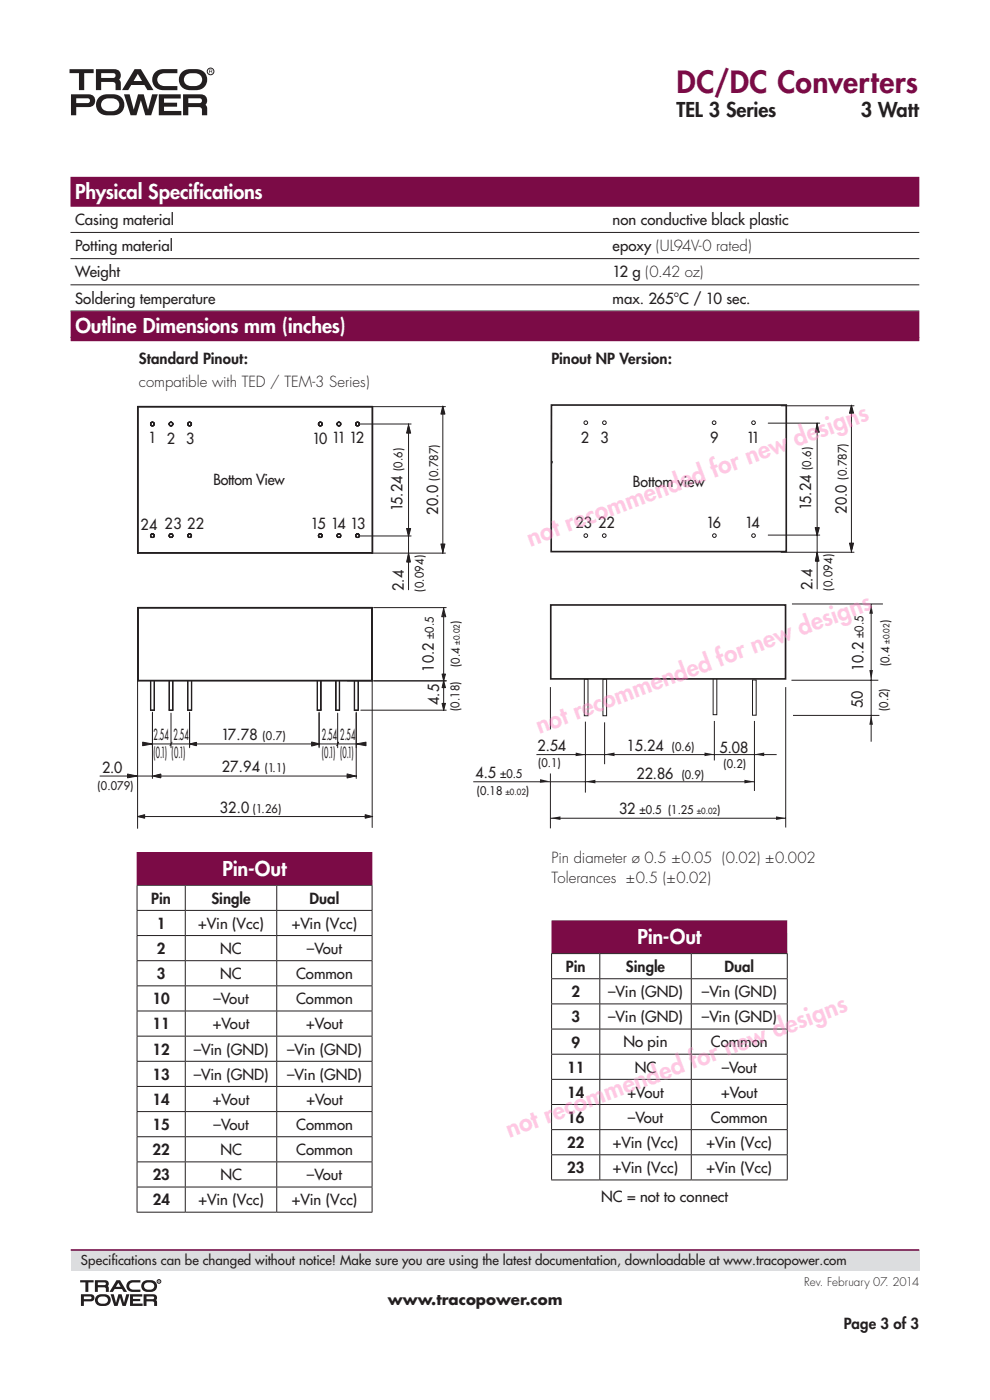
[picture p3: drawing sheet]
<svg xmlns="http://www.w3.org/2000/svg" width="210mm" height="297mm" viewBox="0 0 210 297" stroke-linecap="round" stroke-linejoin="round" font-family="sans-serif">
<defs><g id="words">
<text font-size="6.3" fill="#7b0b46" x="143.5" y="19.8">DC/DC Converters</text>
<g font-size="5.2" fill="#ff87c3">
<text x="112.6" y="115.9" transform="rotate(-20 112.6 115.9)">not recommended for new designs</text>
<text x="108.1" y="241.4" transform="rotate(-20 108.1 241.4)">not recommended for new designs</text>
</g>
<text font-size="5.1" fill="#ff87c3" x="114.4" y="155.7" transform="rotate(-20 114.4 155.7)">not recommended for new designs</text>
<g font-size="4.2" fill="#231f20">
<text x="143.5" y="24.7">TEL 3 Series</text>
<text x="182.6" y="24.7">3 Watt</text>
</g>
<g font-size="4.2" fill="#fff">
<text x="16" y="42.2">Physical Specifications</text>
<text x="16" y="70.7">Outline Dimensions mm (inches)</text>
<text x="47.2" y="185.8">Pin-Out</text>
<text x="135.2" y="200.3">Pin-Out</text>
</g>
<g font-size="3.2" fill="#231f20">
<text x="16" y="47.7">Casing material</text>
<text x="129.9" y="47.7">non conductive black plastic</text>
<text x="15.9" y="53.3">Potting material</text>
<text x="129.9" y="53.3">epoxy (UL94V-0 rated)</text>
<text x="15.9" y="58.9">Weight</text>
<text x="129.9" y="58.9">12 g (0.42 oz)</text>
<text x="15.9" y="64.4">Soldering temperature</text>
<text x="129.9" y="64.4">max. 265°C / 10 sec.</text>
<text x="29.5" y="77.3">Standard Pinout:</text>
<text x="117" y="77.3">Pinout NP Version:</text>
<text x="29.5" y="82">compatible with TED / TEM-3 Series)</text>
<text x="31.5" y="94">1</text>
<text x="35.4" y="94.2">2</text>
<text x="39.5" y="94.2">3</text>
<text x="66.3" y="94.2">10</text>
<text x="70.5" y="94">11</text>
<text x="74.1" y="94">12</text>
<text x="123.2" y="93.9">2</text>
<text x="127.3" y="93.9">3</text>
<text x="150.7" y="93.9">9</text>
<text x="158.4" y="93.9">11</text>
<text x="45.3" y="102.8">Bottom View</text>
<text x="134.2" y="103.3">Bottom view</text>
<text x="29.8" y="112.4">24</text>
<text x="34.9" y="112.2">23</text>
<text x="39.7" y="112.3">22</text>
<text x="66" y="112.3">15</text>
<text x="70.2" y="112.2">14</text>
<text x="74.4" y="112.3">13</text>
<text x="85.4" y="108.5" transform="rotate(-90 85.4 108.5)">15.24</text>
<text x="92.9" y="109.2" transform="rotate(-90 92.9 109.2)">20.0</text>
<text x="122.1" y="112.1">23</text>
<text x="126.9" y="112.1">22</text>
<text x="149.9" y="112.1">16</text>
<text x="158" y="112.1">14</text>
<text x="172.1" y="108.3" transform="rotate(-90 172.1 108.3)">15.24</text>
<text x="179.6" y="109" transform="rotate(-90 179.6 109)">20.0</text>
<text x="85.7" y="125.4" transform="rotate(-90 85.7 125.4)">2.4</text>
<text x="172.4" y="125.2" transform="rotate(-90 172.4 125.2)">2.4</text>
<text x="92" y="142.5" transform="rotate(-90 92 142.5)">10.2</text>
<text x="183.2" y="142.3" transform="rotate(-90 183.2 142.3)">10.2</text>
<text x="93.2" y="149.6" transform="rotate(-90 93.2 149.6)">4.5</text>
<text x="183" y="150.3" transform="rotate(-90 183 150.3)">5.0</text>
<text x="32.5" y="160.8">(0.1) (0.1)</text>
<text x="32.6" y="157.1">2.54</text>
<text x="36.8" y="157.1">2.54</text>
<text x="47" y="157">17.78</text>
<text x="68.3" y="160.8">(0.1) (0.1)</text>
<text x="68.3" y="157.1">2.54</text>
<text x="72.2" y="157.1">2.54</text>
<text x="114" y="159.4">2.54</text>
<text x="132.9" y="159.4">15.24</text>
<text x="152.6" y="159.8">5.08</text>
<text x="21.6" y="164">2.0</text>
<text x="47" y="163.8">27.94</text>
<text x="100.9" y="165">4.5</text>
<text x="135" y="165.2">22.86</text>
<text x="46.6" y="172.5">32.0</text>
<text x="131.3" y="172.6">32</text>
<text x="117" y="183.2">Pin diameter ø 0.5 ±0.05 (0.02) ±0.002</text>
<text x="32.1" y="191.7">Pin</text>
<text x="44.8" y="191.7">Single</text>
<text x="65.7" y="191.7">Dual</text>
<text x="117" y="187.2">Tolerances ±0.5 (±0.02)</text>
<text x="33.3" y="197.1">1</text>
<text x="42.1" y="197">+Vin (Vcc)</text>
<text x="61.9" y="197">+Vin (Vcc)</text>
<text x="33.3" y="202.4">2</text>
<text x="46.7" y="202.4">NC</text>
<text x="65.1" y="202.4">–Vout</text>
<text x="33.3" y="207.7">3</text>
<text x="46.7" y="207.7">NC</text>
<text x="62.8" y="207.7">Common</text>
<text x="120" y="206.2">Pin</text>
<text x="132.8" y="206.2">Single</text>
<text x="153.7" y="206.2">Dual</text>
<text x="32.4" y="213.1">10</text>
<text x="45.3" y="213">–Vout</text>
<text x="62.8" y="213">Common</text>
<text x="121.2" y="211.6">2</text>
<text x="129" y="211.5">–Vin (GND)</text>
<text x="148.9" y="211.5">–Vin (GND)</text>
<text x="32.4" y="218.4">11</text>
<text x="45.2" y="218.4">+Vout</text>
<text x="65" y="218.4">+Vout</text>
<text x="121.2" y="216.9">3</text>
<text x="129" y="216.9">–Vin (GND)</text>
<text x="148.9" y="216.9">–Vin (GND)</text>
<text x="32.4" y="223.7">12</text>
<text x="41.1" y="223.7">–Vin (GND)</text>
<text x="60.9" y="223.7">–Vin (GND)</text>
<text x="120.3" y="227.6">11</text>
<text x="121.2" y="222.2">9</text>
<text x="132.3" y="222.2">No pin</text>
<text x="134.6" y="227.5">NC</text>
<text x="150.8" y="222.2">Common</text>
<text x="153.1" y="227.5">–Vout</text>
<text x="32.4" y="229.1">13</text>
<text x="41.1" y="229">–Vin (GND)</text>
<text x="60.9" y="229">–Vin (GND)</text>
<text x="120.3" y="232.9">14</text>
<text x="133.1" y="232.9">+Vout</text>
<text x="153" y="232.9">+Vout</text>
<text x="32.4" y="234.4">14</text>
<text x="32.4" y="239.7">15</text>
<text x="45.2" y="234.4">+Vout</text>
<text x="45.3" y="239.7">–Vout</text>
<text x="62.8" y="239.7">Common</text>
<text x="65" y="234.4">+Vout</text>
<text x="120.3" y="238.2">16</text>
<text x="133.2" y="238.2">–Vout</text>
<text x="150.8" y="238.2">Common</text>
<text x="32.4" y="245.1">22</text>
<text x="46.7" y="245.1">NC</text>
<text x="62.8" y="245.1">Common</text>
<text x="120.3" y="243.6">22</text>
<text x="130" y="243.5">+Vin (Vcc)</text>
<text x="149.9" y="243.5">+Vin (Vcc)</text>
<text x="32.4" y="250.4">23</text>
<text x="46.7" y="250.4">NC</text>
<text x="65.1" y="250.4">–Vout</text>
<text x="120.3" y="248.9">23</text>
<text x="130" y="248.9">+Vin (Vcc)</text>
<text x="149.9" y="248.9">+Vin (Vcc)</text>
<text x="32.4" y="255.7">24</text>
<text x="42.1" y="255.7">+Vin (Vcc)</text>
<text x="61.9" y="255.7">+Vin (Vcc)</text>
<text x="127.5" y="254.9">NC = not to connect</text>
<text x="82.3" y="276.9">www.tracopower.com</text>
<text x="179" y="282">Page 3 of 3</text>
</g>
<g font-size="2.8" fill="#231f20">
<text x="17.2" y="268.3">Specif</text>
<text x="23.6" y="268.3">ications can be changed without notice! Make sure you are using the latest documentation, downloadable at www.tracopower.com</text>
</g>
<g font-size="2.5" fill="#231f20">
<text x="85.4" y="99.9" transform="rotate(-90 85.4 99.9)">(0.6)</text>
<text x="92.9" y="102" transform="rotate(-90 92.9 102)">(0.787)</text>
<text x="172.1" y="99.7" transform="rotate(-90 172.1 99.7)">(0.6)</text>
<text x="179.6" y="101.8" transform="rotate(-90 179.6 101.8)">(0.787)</text>
<text x="89.9" y="125.5" transform="rotate(-90 89.9 125.5)">(0.094)</text>
<text x="176.6" y="125.3" transform="rotate(-90 176.6 125.3)">(0.094)</text>
<text x="92" y="135.5" transform="rotate(-90 92 135.5)">±0.5</text>
<text x="97.5" y="132.5" transform="rotate(-90 97.5 132.5)">)</text>
<text x="183.2" y="135.3" transform="rotate(-90 183.2 135.3)">±0.5</text>
<text x="188.7" y="132.3" transform="rotate(-90 188.7 132.3)">)</text>
<text x="97.5" y="141.5" transform="rotate(-90 97.5 141.5)">(0.4</text>
<text x="188.7" y="141.3" transform="rotate(-90 188.7 141.3)">(0.4</text>
<text x="97.4" y="150.9" transform="rotate(-90 97.4 150.9)">(0.18)</text>
<text x="188.4" y="150.8" transform="rotate(-90 188.4 150.8)">(0.2)</text>
<text x="55.7" y="157">(0.7)</text>
<text x="142.5" y="159.4">(0.6)</text>
<text x="20.7" y="167.7">(0.079)</text>
<text x="56.1" y="163.8">(1.1)</text>
<text x="106.1" y="165">±0.5</text>
<text x="114.2" y="162.7">(0.1)</text>
<text x="144.6" y="165.2">(0.9)</text>
<text x="153.5" y="163">(0.2)</text>
<text x="53.6" y="172.5">(1.26)</text>
<text x="101.1" y="168.6">(0.18</text>
<text x="111.6" y="168.6">)</text>
<text x="135.7" y="172.6">±0.5 (1.25</text>
<text x="152.1" y="172.6">)</text>
<text x="170.6" y="272.9">Rev. February 07. 2014</text>
</g>
<g font-size="1.8" fill="#231f20">
<text x="97.5" y="136.8" transform="rotate(-90 97.5 136.8)">±0.02</text>
<text x="188.7" y="136.6" transform="rotate(-90 188.7 136.6)">±0.02</text>
<text x="107.3" y="168.6">±0.02</text>
<text x="147.8" y="172.6">±0.02</text>
</g>
</g></defs>
<g fill="#231f20">
<path d="M33.1 15.2l1-.5h3.5v.8h-2.6a1.38 1.38 0 0 0-1.6 1.4 1.38 1.38 0 0 0 1.6 1.4h2.6v.8h-2.9a2.25 2.25 0 0 1-2.3-1.4 2.25 2.25 0 0 1 .7-2.5z"/>
<path d="M38.7 15.2a2.25 2.25 0 0 0-.6 2.5 2.25 2.25 0 0 0 2.2 1.4 3.3 3.3 0 0 0 3.2-.8 2.24 2.24 0 0 0 .2-2.4 2.24 2.24 0 0 0-2.1-1.2 3.8 3.8 0 0 0-2.9 .5zM39.3 16.1a2.66 2.66 0 0 1 3.3 0 1.38 1.38 0 0 1 .1 1.5 1.38 1.38 0 0 1-1.4 .7 1.91 1.91 0 0 1-2.2-1v-.8z"/>
<path d="M21.1 20.5a2.25 2.25 0 0 0-.6 2.6 2.25 2.25 0 0 0 2.3 1.4 3.3 3.3 0 0 0 3.1-.9 2.24 2.24 0 0 0 .2-2.4 2.24 2.24 0 0 0-2-1.2 3.8 3.8 0 0 0-3 .5zM21.7 21.4a2.66 2.66 0 0 1 3.4 0 1.37 1.37 0 0 1 0 1.6 1.37 1.37 0 0 1-1.4 .6 1.91 1.91 0 0 1-2.2-1v-.8z"/>
</g>
<circle cx="44.7" cy="15.2" r=".71" fill="none" stroke="#231f20" stroke-width=".21"/>
<g fill="#231f20">
<path d="M14.7 14.7h5.2v.8h-2v3.6h-1.1v-3.6h-2z"/>
<path d="M26.3 20h1.2l.9 3.2 .9-3.2h1.2l.9 3.2 .9-3.2h1.2l-1.4 4.5h-1.3l-.9-3.2-1 3.2h-1.2z"/>
<path d="M33.7 20h4.6v.9h-3.5v.9h2.8v.8h-2.8v.9h3.7v1h-4.8z"/>
<path d="M28.5 14.7l-2.6 4.4h1.3l.6-1.1h2.8l.7 1.1h1.3l-2.7-4.4zM29.2 15.7l.9 1.5h-1.8z"/>
<path d="M44.3 14.8h.7l-.1 .4 .1 .4-.2-.4h-.4v.4h-.1zM44.4 14.9v.2h.5v-.2z"/>
</g>
<g fill="#231f20">
<path d="M21.5 15.5v1h2.5a.52 .52 0 0 0 .5-.3 .52 .52 0 0 0-.2-.6zM20.4 14.7h3.8a1.32 1.32 0 0 1 1.3 .7 1.32 1.32 0 0 1-.2 1.5l.3 .4v1.8h-1.1v-.8a.69 .69 0 0 0-.7-.9h-2.3v1.7h-1.1z" fill-rule="evenodd"/>
<path d="M15.1 20v4.5h1.1v-1.8h2.5a1.36 1.36 0 0 0 1.5-1.3 1.36 1.36 0 0 0-1.5-1.4zM16.2 20.9h2.7a.52 .52 0 0 1 .2 .6 .52 .52 0 0 1-.5 .4h-2.4z" fill-rule="evenodd"/>
<path d="M38.8 20v4.5h1.1v-1.8h2.3a.66 .66 0 0 1 .6 .9v.9h1.2l-.1-1.9-.3-.4a1.32 1.32 0 0 0 .2-1.5 1.32 1.32 0 0 0-1.3-.7zM39.9 20.9h2.7a.53 .53 0 0 1 .2 .6 .53 .53 0 0 1-.5 .4h-2.4z" fill-rule="evenodd"/>
</g>
<path d="M15 265.2h180v4.4h-180z" fill="#dcdddf"/>
<path d="M15 265.2h180" fill="none" stroke="#77154d" stroke-width=".35"/>
<g fill="#231f20">
<path d="M27.3 271.8l.8-.2h1.7v.5h-1.5a.77 .77 0 0 0-.9 .7 .77 .77 0 0 0 .9 .8h1.5v.5h-1.7a1.26 1.26 0 0 1-1.2-.8 1.26 1.26 0 0 1 .4-1.5z"/>
<path d="M30.8 272.3l.7-.2a.85 .85 0 0 1 1 .2 .85 .85 0 0 1 0 1.1l-.7 .2a.85 .85 0 0 1-1-.2 .85 .85 0 0 1 0-1.1zM30.4 271.8a1.26 1.26 0 0 0-.4 1.5 1.26 1.26 0 0 0 1.3 .8 1.62 1.62 0 0 0 2-.9 1.24 1.24 0 0 0-1.3-1.6h-1.2z"/>
<path d="M21 275.3l.6-.3a.85 .85 0 0 1 1.1 .3 .85 .85 0 0 1 0 1l-.7 .3a.85 .85 0 0 1-1-.3 .85 .85 0 0 1 0-1zM20.6 274.8a1.26 1.26 0 0 0-.4 1.5 1.26 1.26 0 0 0 1.3 .8 1.62 1.62 0 0 0 1.9-.9 1.24 1.24 0 0 0-1.2-1.6h-1.2z"/>
</g>
<circle cx="33.7" cy="271.8" r=".4" fill="none" stroke="#231f20" stroke-width=".21"/>
<g fill="#231f20">
<path d="M17 271.6h2.9v.5h-1.2v2h-.6v-2h-1.1z"/>
<path d="M23.5 274.6h.6l.5 1.8 .5-1.8h.7l.5 1.8 .5-1.8h.7l-.8 2.4h-.7l-.5-1.7-.6 1.7h-.7z"/>
<path d="M27.6 274.6h2.6v.5h-2v.5h1.5v.4h-1.5v.5h2.1v.5h-2.7z"/>
<path d="M25.1 272.1l.5 .9h-1zM24.7 271.6l-1.5 2.5h.8l.3-.6h1.6l.3 .6h.8l-1.5-2.5z"/>
<path d="M33.6 271.7v.1h.2zM33.5 271.6l.4 .1v.4l-.1-.2-.3 .2z"/>
</g>
<g fill="#231f20">
<path d="M20.1 271.6h2.2a.73 .73 0 0 1 .7 .4 .73 .73 0 0 1-.1 .8l.2 .5v.8h-.6v-.4a.4 .4 0 0 0-.4-.6h-1.3v1h-.7zM20.8 272.1v.5h1.4l.3-.3-.3-.2z" fill-rule="evenodd"/>
<path d="M17.8 275l1.5 .1 .1 .4-.3 .1h-1.3zM17.2 274.6v2.4h.6v-.9h1.4a.76 .76 0 0 0 .8-.8 .76 .76 0 0 0-.8-.7z" fill-rule="evenodd"/>
<path d="M31.1 275l1.5 .1 .1 .4-.3 .1h-1.3zM30.5 274.6v2.4h.6v-.9h1.2a.71 .71 0 0 1 .4 .9h.6v-.7l-.2-.5 .2-.2a.74 .74 0 0 0-.8-1z" fill-rule="evenodd"/>
</g>
<path d="M15 40.7h180M15 69.2h180" fill="none" stroke="#7b0b46" stroke-width="6.3" stroke-linecap="butt"/>
<path d="M15 49.3h180M15 54.9h180M15 60.4h180M15 66h180M15 71.5h180M40.2 151.1v7.3M40.2 157.8h27.5M67.7 151.1v7.3" fill="none" stroke="#231f20" stroke-width=".21"/>
<path d="M40.1 157.8l1.7-.4v.9z" fill="#231f20"/>
<path d="M40.2 157.8l1.5-.3v.7z" fill="none" stroke="#231f20" stroke-width=".21"/>
<g fill="#231f20">
<path d="M66.2 157.5l1.5 .3-1.5 .4z"/>
<path d="M66.1 157.4l1.7 .4-1.7 .5z"/>
</g>
<path d="M29.2 128.9h49.8M29.2 128.9h49.8l-.1 .1h-49.6zM29.2 128.9h.2v15.5l-.2 .1zM29.3 128.9v15.6M78.8 128.9h.2v15.6l-.2-.1zM78.9 128.9v15.6M29.2 144.4h49.8M29.3 144.3h49.6l.1 .2h-49.8zM32.3 151.1v14M66.1 157.4l1.7 .4-1.7 .5zM75.6 151.1v14M32.3 164.6h43.3" fill="none" stroke="#231f20" stroke-width=".21"/>
<path d="M32 164.6l2.1-.5v1z" fill="#231f20"/>
<path d="M32.7 164.6l1.4-.3v.7z" fill="none" stroke="#231f20" stroke-width=".21"/>
<g fill="#231f20">
<path d="M74.1 164.3l1.5 .3-1.5 .4z"/>
<path d="M73.6 164.2l1.8 .4-1.8 .4z"/>
</g>
<path d="M29.2 144.1v31.6M78.9 144.1v31.5M29.3 173.2h49.8M73.6 164.2l1.8 .4-1.8 .4z" fill="none" stroke="#231f20" stroke-width=".21"/>
<path d="M29.1 173.2l1.7-.4v.8z" fill="#231f20"/>
<path d="M29.2 173.2l1.4-.4v.8z" fill="none" stroke="#231f20" stroke-width=".21"/>
<path d="M77.4 172.8l1.7 .4-1.7 .4z" fill="#231f20"/>
<path d="M29.2 86.2h49.8l-.1 .2h-49.6zM29.2 86.2l.1 .1v31l-.1 .1zM29.2 86.3h49.8M29.2 86.2v31.2M78.9 86.3l.2-.1v31.2l-.2-.1zM79 86.2v31.2M29.2 117.3h49.8M29.3 117.2h49.6l.1 .2h-49.8zM30.3 157.4l2 .4-2 .4zM32.3 151.3v7.3M36.3 151.3v7.3M77.5 172.8l1.4 .4-1.4 .4z" fill="none" stroke="#231f20" stroke-width=".21"/>
<path d="M30.3 157.4l2 .4-2 .4z" fill="#231f20"/>
<path d="M32.3 157.8h7.9M36.5 157.4l-.4 .8M40.2 151.3v7.3M21.2 164.6h11.1M27.1 164.2l2 .4-2 .4z" fill="none" stroke="#231f20" stroke-width=".21"/>
<path d="M27.1 164.2l2 .4-2 .4z" fill="#231f20"/>
<path d="M35.9 144.4v6.3zM35.9 144.4v6.3" fill="none" stroke="#231f20" stroke-width=".21"/>
<path d="M35.9 150.7h.8z" fill="#231f20"/>
<path d="M31.9 144.4v6.3zM32 144.4v6.3M35.9 150.7h.8zM36.6 144.4l.1 6.3zM36.7 144.4v6.3" fill="none" stroke="#231f20" stroke-width=".21"/>
<path d="M32 150.6l.8 .1z" fill="#231f20"/>
<path d="M32 150.6l.8 .1zM32.7 144.4l.1 6.3zM32.7 144.4v6.3" fill="none" stroke="#231f20" stroke-width=".21"/>
<path d="M36.7 113.6h.1" fill="none" stroke="#231f20" stroke-width=".21"/>
<path d="M36.6 113.6h.1" fill="none" stroke="#231f20" stroke-width=".21"/>
<path d="M36.6 113.6h.1" fill="none" stroke="#231f20" stroke-width=".21"/>
<path d="M36.7 113.5h.1" fill="none" stroke="#231f20" stroke-width=".21"/>
<path d="M36.7 113.5h.1" fill="none" stroke="#231f20" stroke-width=".21"/>
<path d="M36.7 113.4h.1" fill="none" stroke="#231f20" stroke-width=".21"/>
<path d="M36.7 113.4h.1" fill="none" stroke="#231f20" stroke-width=".21"/>
<path d="M36.6 113.4h.1" fill="none" stroke="#231f20" stroke-width=".21"/>
<path d="M36.6 113.4h.1" fill="none" stroke="#231f20" stroke-width=".21"/>
<path d="M36.6 113.4h.1" fill="none" stroke="#231f20" stroke-width=".21"/>
<path d="M36.6 113.3h.1" fill="none" stroke="#231f20" stroke-width=".21"/>
<path d="M36.5 113.3h.1" fill="none" stroke="#231f20" stroke-width=".21"/>
<path d="M36.5 113.3h.1" fill="none" stroke="#231f20" stroke-width=".21"/>
<path d="M36.4 113.3h.1" fill="none" stroke="#231f20" stroke-width=".21"/>
<path d="M36.4 113.2h.1" fill="none" stroke="#231f20" stroke-width=".21"/>
<path d="M36.4 113.2h.1" fill="none" stroke="#231f20" stroke-width=".21"/>
<path d="M36.3 113.3h.1" fill="none" stroke="#231f20" stroke-width=".21"/>
<path d="M36.3 113.2h.1" fill="none" stroke="#231f20" stroke-width=".21"/>
<path d="M36.3 113.2h.1" fill="none" stroke="#231f20" stroke-width=".21"/>
<path d="M36.3 113.2h.1" fill="none" stroke="#231f20" stroke-width=".21"/>
<path d="M36.2 113.3h.1" fill="none" stroke="#231f20" stroke-width=".21"/>
<path d="M36.2 113.2h.1" fill="none" stroke="#231f20" stroke-width=".21"/>
<path d="M36.1 113.2h.1" fill="none" stroke="#231f20" stroke-width=".21"/>
<path d="M36.1 113.2h.1" fill="none" stroke="#231f20" stroke-width=".21"/>
<path d="M36.1 113.3h.1" fill="none" stroke="#231f20" stroke-width=".21"/>
<path d="M36.1 113.3h.1" fill="none" stroke="#231f20" stroke-width=".21"/>
<path d="M36 113.3h.1" fill="none" stroke="#231f20" stroke-width=".21"/>
<path d="M36 113.3h.1" fill="none" stroke="#231f20" stroke-width=".21"/>
<path d="M36 113.4h.1" fill="none" stroke="#231f20" stroke-width=".21"/>
<path d="M35.9 113.4h.1" fill="none" stroke="#231f20" stroke-width=".21"/>
<path d="M35.9 113.4h.1" fill="none" stroke="#231f20" stroke-width=".21"/>
<path d="M35.9 113.4h.1" fill="none" stroke="#231f20" stroke-width=".21"/>
<path d="M35.9 113.4h.1" fill="none" stroke="#231f20" stroke-width=".21"/>
<path d="M35.9 113.5h.1" fill="none" stroke="#231f20" stroke-width=".21"/>
<path d="M35.9 113.6h.1" fill="none" stroke="#231f20" stroke-width=".21"/>
<path d="M35.9 113.6h.1" fill="none" stroke="#231f20" stroke-width=".21"/>
<path d="M35.9 113.6h.1" fill="none" stroke="#231f20" stroke-width=".21"/>
<path d="M35.9 113.7h.1" fill="none" stroke="#231f20" stroke-width=".21"/>
<path d="M35.9 113.7h.1" fill="none" stroke="#231f20" stroke-width=".21"/>
<path d="M35.9 113.7h.1" fill="none" stroke="#231f20" stroke-width=".21"/>
<path d="M35.9 113.7h.1" fill="none" stroke="#231f20" stroke-width=".21"/>
<path d="M35.9 113.8h.1" fill="none" stroke="#231f20" stroke-width=".21"/>
<path d="M35.9 113.8h.1" fill="none" stroke="#231f20" stroke-width=".21"/>
<path d="M35.9 113.8h.1" fill="none" stroke="#231f20" stroke-width=".21"/>
<path d="M35.9 113.9h.1" fill="none" stroke="#231f20" stroke-width=".21"/>
<path d="M35.9 113.9h.1" fill="none" stroke="#231f20" stroke-width=".21"/>
<path d="M36 113.9h.1" fill="none" stroke="#231f20" stroke-width=".21"/>
<path d="M36 114h.1" fill="none" stroke="#231f20" stroke-width=".21"/>
<path d="M36 114h.1" fill="none" stroke="#231f20" stroke-width=".21"/>
<path d="M36.1 114h.1" fill="none" stroke="#231f20" stroke-width=".21"/>
<path d="M36.1 114h.1" fill="none" stroke="#231f20" stroke-width=".21"/>
<path d="M36.1 114h.1" fill="none" stroke="#231f20" stroke-width=".21"/>
<path d="M36.1 114h.1" fill="none" stroke="#231f20" stroke-width=".21"/>
<path d="M36.2 114h.1" fill="none" stroke="#231f20" stroke-width=".21"/>
<path d="M36.2 114h.1" fill="none" stroke="#231f20" stroke-width=".21"/>
<path d="M36.3 114h.1" fill="none" stroke="#231f20" stroke-width=".21"/>
<path d="M36.3 114h.1" fill="none" stroke="#231f20" stroke-width=".21"/>
<path d="M36.3 114h.1" fill="none" stroke="#231f20" stroke-width=".21"/>
<path d="M36.4 114h.1" fill="none" stroke="#231f20" stroke-width=".21"/>
<path d="M36.4 114h.1" fill="none" stroke="#231f20" stroke-width=".21"/>
<path d="M36.4 114h.1" fill="none" stroke="#231f20" stroke-width=".21"/>
<path d="M36.4 114h.1" fill="none" stroke="#231f20" stroke-width=".21"/>
<path d="M36.5 114h.1" fill="none" stroke="#231f20" stroke-width=".21"/>
<path d="M36.5 114h.1" fill="none" stroke="#231f20" stroke-width=".21"/>
<path d="M36.6 114h.1" fill="none" stroke="#231f20" stroke-width=".21"/>
<path d="M36.6 113.9h.1" fill="none" stroke="#231f20" stroke-width=".21"/>
<path d="M36.6 113.9h.1" fill="none" stroke="#231f20" stroke-width=".21"/>
<path d="M36.6 113.9h.1" fill="none" stroke="#231f20" stroke-width=".21"/>
<path d="M36.7 113.8h.1" fill="none" stroke="#231f20" stroke-width=".21"/>
<path d="M36.7 113.8h.1" fill="none" stroke="#231f20" stroke-width=".21"/>
<path d="M36.7 113.8h.1" fill="none" stroke="#231f20" stroke-width=".21"/>
<path d="M36.6 113.7h.1" fill="none" stroke="#231f20" stroke-width=".21"/>
<path d="M36.6 113.7h.1" fill="none" stroke="#231f20" stroke-width=".21"/>
<path d="M36.7 113.7h.1" fill="none" stroke="#231f20" stroke-width=".21"/>
<path d="M32.8 113.6h.1" fill="none" stroke="#231f20" stroke-width=".21"/>
<path d="M32.7 113.6h.1" fill="none" stroke="#231f20" stroke-width=".21"/>
<path d="M32.8 113.6h.1" fill="none" stroke="#231f20" stroke-width=".21"/>
<path d="M32.7 113.5h.1" fill="none" stroke="#231f20" stroke-width=".21"/>
<path d="M32.7 113.5h.1" fill="none" stroke="#231f20" stroke-width=".21"/>
<path d="M32.7 113.4h.1" fill="none" stroke="#231f20" stroke-width=".21"/>
<path d="M32.7 113.4h.1" fill="none" stroke="#231f20" stroke-width=".21"/>
<path d="M32.7 113.4h.1" fill="none" stroke="#231f20" stroke-width=".21"/>
<path d="M32.7 113.4h.1" fill="none" stroke="#231f20" stroke-width=".21"/>
<path d="M32.6 113.4h.1" fill="none" stroke="#231f20" stroke-width=".21"/>
<path d="M32.6 113.3h.1" fill="none" stroke="#231f20" stroke-width=".21"/>
<path d="M32.6 113.3h.1" fill="none" stroke="#231f20" stroke-width=".21"/>
<path d="M32.5 113.3h.1" fill="none" stroke="#231f20" stroke-width=".21"/>
<path d="M32.5 113.3h.1" fill="none" stroke="#231f20" stroke-width=".21"/>
<path d="M32.5 113.2h.1" fill="none" stroke="#231f20" stroke-width=".21"/>
<path d="M32.5 113.2h.1" fill="none" stroke="#231f20" stroke-width=".21"/>
<path d="M32.4 113.2h.1" fill="none" stroke="#231f20" stroke-width=".21"/>
<path d="M32.4 113.2h.1" fill="none" stroke="#231f20" stroke-width=".21"/>
<path d="M32.3 113.3h.1" fill="none" stroke="#231f20" stroke-width=".21"/>
<path d="M32.3 113.3h.1" fill="none" stroke="#231f20" stroke-width=".21"/>
<path d="M32.3 113.2h.1" fill="none" stroke="#231f20" stroke-width=".21"/>
<path d="M32.3 113.2h.1" fill="none" stroke="#231f20" stroke-width=".21"/>
<path d="M32.2 113.2h.1" fill="none" stroke="#231f20" stroke-width=".21"/>
<path d="M32.2 113.2h.1" fill="none" stroke="#231f20" stroke-width=".21"/>
<path d="M32.1 113.3h.1" fill="none" stroke="#231f20" stroke-width=".21"/>
<path d="M32.1 113.3h.1" fill="none" stroke="#231f20" stroke-width=".21"/>
<path d="M32.1 113.3h.1" fill="none" stroke="#231f20" stroke-width=".21"/>
<path d="M32 113.3h.1" fill="none" stroke="#231f20" stroke-width=".21"/>
<path d="M32 113.4h.1" fill="none" stroke="#231f20" stroke-width=".21"/>
<path d="M32 113.4h.1" fill="none" stroke="#231f20" stroke-width=".21"/>
<path d="M32 113.4h.1" fill="none" stroke="#231f20" stroke-width=".21"/>
<path d="M32 113.4h.1" fill="none" stroke="#231f20" stroke-width=".21"/>
<path d="M32 113.4h.1" fill="none" stroke="#231f20" stroke-width=".21"/>
<path d="M31.9 113.5h.1" fill="none" stroke="#231f20" stroke-width=".21"/>
<path d="M31.9 113.5h.1" fill="none" stroke="#231f20" stroke-width=".21"/>
<path d="M31.9 113.6h.1" fill="none" stroke="#231f20" stroke-width=".21"/>
<path d="M31.9 113.6h.1" fill="none" stroke="#231f20" stroke-width=".21"/>
<path d="M31.9 113.7h.1" fill="none" stroke="#231f20" stroke-width=".21"/>
<path d="M31.9 113.7h.1" fill="none" stroke="#231f20" stroke-width=".21"/>
<path d="M31.9 113.7h.1" fill="none" stroke="#231f20" stroke-width=".21"/>
<path d="M31.9 113.7h.1" fill="none" stroke="#231f20" stroke-width=".21"/>
<path d="M31.9 113.8h.1" fill="none" stroke="#231f20" stroke-width=".21"/>
<path d="M32 113.8h.1" fill="none" stroke="#231f20" stroke-width=".21"/>
<path d="M32 113.8h.1" fill="none" stroke="#231f20" stroke-width=".21"/>
<path d="M32 113.9h.1" fill="none" stroke="#231f20" stroke-width=".21"/>
<path d="M32 113.9h.1" fill="none" stroke="#231f20" stroke-width=".21"/>
<path d="M32 113.9h.1" fill="none" stroke="#231f20" stroke-width=".21"/>
<path d="M32 114h.1" fill="none" stroke="#231f20" stroke-width=".21"/>
<path d="M32.1 114h.1" fill="none" stroke="#231f20" stroke-width=".21"/>
<path d="M32.1 114h.1" fill="none" stroke="#231f20" stroke-width=".21"/>
<path d="M32.1 114h.1" fill="none" stroke="#231f20" stroke-width=".21"/>
<path d="M32.2 114h.1" fill="none" stroke="#231f20" stroke-width=".21"/>
<path d="M32.2 114h.1" fill="none" stroke="#231f20" stroke-width=".21"/>
<path d="M32.3 114h.1" fill="none" stroke="#231f20" stroke-width=".21"/>
<path d="M32.3 114h.1" fill="none" stroke="#231f20" stroke-width=".21"/>
<path d="M32.3 114h.1" fill="none" stroke="#231f20" stroke-width=".21"/>
<path d="M32.3 114h.1" fill="none" stroke="#231f20" stroke-width=".21"/>
<path d="M32.4 114h.1" fill="none" stroke="#231f20" stroke-width=".21"/>
<path d="M32.4 114h.1" fill="none" stroke="#231f20" stroke-width=".21"/>
<path d="M32.5 114h.1" fill="none" stroke="#231f20" stroke-width=".21"/>
<path d="M32.5 114h.1" fill="none" stroke="#231f20" stroke-width=".21"/>
<path d="M32.5 114h.1" fill="none" stroke="#231f20" stroke-width=".21"/>
<path d="M32.6 114h.1" fill="none" stroke="#231f20" stroke-width=".21"/>
<path d="M32.6 114h.1" fill="none" stroke="#231f20" stroke-width=".21"/>
<path d="M32.6 114h.1" fill="none" stroke="#231f20" stroke-width=".21"/>
<path d="M32.6 113.9h.1" fill="none" stroke="#231f20" stroke-width=".21"/>
<path d="M32.7 113.9h.1" fill="none" stroke="#231f20" stroke-width=".21"/>
<path d="M32.7 113.9h.1" fill="none" stroke="#231f20" stroke-width=".21"/>
<path d="M32.7 113.8h.1" fill="none" stroke="#231f20" stroke-width=".21"/>
<path d="M32.7 113.8h.1" fill="none" stroke="#231f20" stroke-width=".21"/>
<path d="M32.7 113.8h.1" fill="none" stroke="#231f20" stroke-width=".21"/>
<path d="M32.7 113.7h.1" fill="none" stroke="#231f20" stroke-width=".21"/>
<path d="M32.7 113.7h.1" fill="none" stroke="#231f20" stroke-width=".21"/>
<path d="M32.8 113.7h.1M39.8 144.4v6.3zM39.8 144.4v6.3" fill="none" stroke="#231f20" stroke-width=".21"/>
<path d="M39.9 150.6l.7 .1h-.8z" fill="#231f20"/>
<path d="M39.8 150.7h.8zM40.6 144.4l.1 6.3zM40.6 144.4v6.3" fill="none" stroke="#231f20" stroke-width=".21"/>
<path d="M40.6 113.6h.1" fill="none" stroke="#231f20" stroke-width=".21"/>
<path d="M40.6 113.6h.1" fill="none" stroke="#231f20" stroke-width=".21"/>
<path d="M40.6 113.6h.1" fill="none" stroke="#231f20" stroke-width=".21"/>
<path d="M40.6 113.5h.1" fill="none" stroke="#231f20" stroke-width=".21"/>
<path d="M40.6 113.5h.1" fill="none" stroke="#231f20" stroke-width=".21"/>
<path d="M40.6 113.4h.1" fill="none" stroke="#231f20" stroke-width=".21"/>
<path d="M40.6 113.4h.1" fill="none" stroke="#231f20" stroke-width=".21"/>
<path d="M40.6 113.4h.1" fill="none" stroke="#231f20" stroke-width=".21"/>
<path d="M40.5 113.4h.1" fill="none" stroke="#231f20" stroke-width=".21"/>
<path d="M40.5 113.4h.1" fill="none" stroke="#231f20" stroke-width=".21"/>
<path d="M40.5 113.3h.1" fill="none" stroke="#231f20" stroke-width=".21"/>
<path d="M40.5 113.3h.1" fill="none" stroke="#231f20" stroke-width=".21"/>
<path d="M40.4 113.3h.1" fill="none" stroke="#231f20" stroke-width=".21"/>
<path d="M40.4 113.3h.1" fill="none" stroke="#231f20" stroke-width=".21"/>
<path d="M40.4 113.2h.1" fill="none" stroke="#231f20" stroke-width=".21"/>
<path d="M40.3 113.2h.1" fill="none" stroke="#231f20" stroke-width=".21"/>
<path d="M40.3 113.3h.1" fill="none" stroke="#231f20" stroke-width=".21"/>
<path d="M40.3 113.2h.1" fill="none" stroke="#231f20" stroke-width=".21"/>
<path d="M40.2 113.3h.1" fill="none" stroke="#231f20" stroke-width=".21"/>
<path d="M40.2 113.2h.1" fill="none" stroke="#231f20" stroke-width=".21"/>
<path d="M40.1 113.3h.1" fill="none" stroke="#231f20" stroke-width=".21"/>
<path d="M40.1 113.2h.1" fill="none" stroke="#231f20" stroke-width=".21"/>
<path d="M40 113.2l.1 .1z" fill="#231f20"/>
<path d="M40 113.2l.1 .1z" fill="none" stroke="#231f20" stroke-width=".21"/>
<path d="M40 113.2h.1" fill="none" stroke="#231f20" stroke-width=".21"/>
<path d="M40 113.3h.1" fill="none" stroke="#231f20" stroke-width=".21"/>
<path d="M40 113.3h.1" fill="none" stroke="#231f20" stroke-width=".21"/>
<path d="M40 113.3h.1" fill="none" stroke="#231f20" stroke-width=".21"/>
<path d="M40 113.4h.1" fill="none" stroke="#231f20" stroke-width=".21"/>
<path d="M39.9 113.4h.1" fill="none" stroke="#231f20" stroke-width=".21"/>
<path d="M39.9 113.4h.1" fill="none" stroke="#231f20" stroke-width=".21"/>
<path d="M39.9 113.4h.1" fill="none" stroke="#231f20" stroke-width=".21"/>
<path d="M39.8 113.4h.1" fill="none" stroke="#231f20" stroke-width=".21"/>
<path d="M39.8 113.4h.1" fill="none" stroke="#231f20" stroke-width=".21"/>
<path d="M39.8 113.5h.1" fill="none" stroke="#231f20" stroke-width=".21"/>
<path d="M39.8 113.6h.1" fill="none" stroke="#231f20" stroke-width=".21"/>
<path d="M39.8 113.6h.1" fill="none" stroke="#231f20" stroke-width=".21"/>
<path d="M39.8 113.6h.1" fill="none" stroke="#231f20" stroke-width=".21"/>
<path d="M39.8 113.7h.1" fill="none" stroke="#231f20" stroke-width=".21"/>
<path d="M39.8 113.7h.1" fill="none" stroke="#231f20" stroke-width=".21"/>
<path d="M39.8 113.7h.1" fill="none" stroke="#231f20" stroke-width=".21"/>
<path d="M39.8 113.7h.1" fill="none" stroke="#231f20" stroke-width=".21"/>
<path d="M39.8 113.8h.1" fill="none" stroke="#231f20" stroke-width=".21"/>
<path d="M39.8 113.8h.1" fill="none" stroke="#231f20" stroke-width=".21"/>
<path d="M39.8 113.8h.1" fill="none" stroke="#231f20" stroke-width=".21"/>
<path d="M39.9 113.9h.1" fill="none" stroke="#231f20" stroke-width=".21"/>
<path d="M39.9 113.9h.1" fill="none" stroke="#231f20" stroke-width=".21"/>
<path d="M39.9 113.9h.1" fill="none" stroke="#231f20" stroke-width=".21"/>
<path d="M40 114h.1" fill="none" stroke="#231f20" stroke-width=".21"/>
<path d="M40 114h.1" fill="none" stroke="#231f20" stroke-width=".21"/>
<path d="M40 114h.1" fill="none" stroke="#231f20" stroke-width=".21"/>
<path d="M40 114h.1" fill="none" stroke="#231f20" stroke-width=".21"/>
<path d="M40 114h.1" fill="none" stroke="#231f20" stroke-width=".21"/>
<path d="M40.1 114h.1" fill="none" stroke="#231f20" stroke-width=".21"/>
<path d="M40.1 114h.1" fill="none" stroke="#231f20" stroke-width=".21"/>
<path d="M40.2 114h.1" fill="none" stroke="#231f20" stroke-width=".21"/>
<path d="M40.2 114h.1" fill="none" stroke="#231f20" stroke-width=".21"/>
<path d="M40.3 114h.1" fill="none" stroke="#231f20" stroke-width=".21"/>
<path d="M40.3 114h.1" fill="none" stroke="#231f20" stroke-width=".21"/>
<path d="M40.3 114h.1" fill="none" stroke="#231f20" stroke-width=".21"/>
<path d="M40.3 114h.1" fill="none" stroke="#231f20" stroke-width=".21"/>
<path d="M40.4 114h.1" fill="none" stroke="#231f20" stroke-width=".21"/>
<path d="M40.4 114h.1" fill="none" stroke="#231f20" stroke-width=".21"/>
<path d="M40.4 114h.1" fill="none" stroke="#231f20" stroke-width=".21"/>
<path d="M40.5 114h.1" fill="none" stroke="#231f20" stroke-width=".21"/>
<path d="M40.5 114h.1" fill="none" stroke="#231f20" stroke-width=".21"/>
<path d="M40.5 113.9h.1" fill="none" stroke="#231f20" stroke-width=".21"/>
<path d="M40.6 113.9h.1" fill="none" stroke="#231f20" stroke-width=".21"/>
<path d="M40.6 113.9h.1" fill="none" stroke="#231f20" stroke-width=".21"/>
<path d="M40.6 113.8h.1" fill="none" stroke="#231f20" stroke-width=".21"/>
<path d="M40.6 113.8h.1" fill="none" stroke="#231f20" stroke-width=".21"/>
<path d="M40.6 113.8h.1" fill="none" stroke="#231f20" stroke-width=".21"/>
<path d="M40.6 113.7h.1" fill="none" stroke="#231f20" stroke-width=".21"/>
<path d="M40.6 113.7h.1" fill="none" stroke="#231f20" stroke-width=".21"/>
<path d="M40.6 113.7h.1" fill="none" stroke="#231f20" stroke-width=".21"/>
<path d="M36.6 90h.1" fill="none" stroke="#231f20" stroke-width=".21"/>
<path d="M36.7 89.9h.1" fill="none" stroke="#231f20" stroke-width=".21"/>
<path d="M36.7 89.9h.1" fill="none" stroke="#231f20" stroke-width=".21"/>
<path d="M36.7 89.9h.1" fill="none" stroke="#231f20" stroke-width=".21"/>
<path d="M36.7 89.8h.1" fill="none" stroke="#231f20" stroke-width=".21"/>
<path d="M36.7 89.8h.1" fill="none" stroke="#231f20" stroke-width=".21"/>
<path d="M36.7 89.7h.1" fill="none" stroke="#231f20" stroke-width=".21"/>
<path d="M36.6 89.7h.1" fill="none" stroke="#231f20" stroke-width=".21"/>
<path d="M36.6 89.7h.1" fill="none" stroke="#231f20" stroke-width=".21"/>
<path d="M36.6 89.7h.1" fill="none" stroke="#231f20" stroke-width=".21"/>
<path d="M36.6 89.7h.1" fill="none" stroke="#231f20" stroke-width=".21"/>
<path d="M36.4 89.7h.1" fill="none" stroke="#231f20" stroke-width=".21"/>
<path d="M36.5 89.6h.1" fill="none" stroke="#231f20" stroke-width=".21"/>
<path d="M36.4 89.6h.1" fill="none" stroke="#231f20" stroke-width=".21"/>
<path d="M36.4 89.6h.1" fill="none" stroke="#231f20" stroke-width=".21"/>
<path d="M36.4 89.5h.1" fill="none" stroke="#231f20" stroke-width=".21"/>
<path d="M36.3 89.6h.1" fill="none" stroke="#231f20" stroke-width=".21"/>
<path d="M36.3 89.6h.1" fill="none" stroke="#231f20" stroke-width=".21"/>
<path d="M36.3 89.5h.1" fill="none" stroke="#231f20" stroke-width=".21"/>
<path d="M36.2 89.6h.1" fill="none" stroke="#231f20" stroke-width=".21"/>
<path d="M36.2 89.6h.1" fill="none" stroke="#231f20" stroke-width=".21"/>
<path d="M36.1 89.6h.1" fill="none" stroke="#231f20" stroke-width=".21"/>
<path d="M36.1 89.6h.1" fill="none" stroke="#231f20" stroke-width=".21"/>
<path d="M36.1 89.6h.1" fill="none" stroke="#231f20" stroke-width=".21"/>
<path d="M36.1 89.6h.1" fill="none" stroke="#231f20" stroke-width=".21"/>
<path d="M36.1 89.7h.1" fill="none" stroke="#231f20" stroke-width=".21"/>
<path d="M36 89.7h.1" fill="none" stroke="#231f20" stroke-width=".21"/>
<path d="M36 89.7h.1" fill="none" stroke="#231f20" stroke-width=".21"/>
<path d="M36 89.7h.1" fill="none" stroke="#231f20" stroke-width=".21"/>
<path d="M35.9 89.7h.1" fill="none" stroke="#231f20" stroke-width=".21"/>
<path d="M35.9 89.7h.1" fill="none" stroke="#231f20" stroke-width=".21"/>
<path d="M35.9 89.7h.1" fill="none" stroke="#231f20" stroke-width=".21"/>
<path d="M35.9 89.8h.1" fill="none" stroke="#231f20" stroke-width=".21"/>
<path d="M35.9 89.9h.1" fill="none" stroke="#231f20" stroke-width=".21"/>
<path d="M35.9 89.9h.1" fill="none" stroke="#231f20" stroke-width=".21"/>
<path d="M35.9 89.9h.1" fill="none" stroke="#231f20" stroke-width=".21"/>
<path d="M35.9 90h.1" fill="none" stroke="#231f20" stroke-width=".21"/>
<path d="M35.9 90h.1" fill="none" stroke="#231f20" stroke-width=".21"/>
<path d="M35.9 90h.1" fill="none" stroke="#231f20" stroke-width=".21"/>
<path d="M35.9 90h.1" fill="none" stroke="#231f20" stroke-width=".21"/>
<path d="M35.9 90.1h.1" fill="none" stroke="#231f20" stroke-width=".21"/>
<path d="M35.9 90.1h.1" fill="none" stroke="#231f20" stroke-width=".21"/>
<path d="M35.9 90.1h.1" fill="none" stroke="#231f20" stroke-width=".21"/>
<path d="M35.9 90.2h.1" fill="none" stroke="#231f20" stroke-width=".21"/>
<path d="M35.9 90.2h.1" fill="none" stroke="#231f20" stroke-width=".21"/>
<path d="M35.9 90.2h.1" fill="none" stroke="#231f20" stroke-width=".21"/>
<path d="M36 90.2h.1" fill="none" stroke="#231f20" stroke-width=".21"/>
<path d="M36 90.3h.1" fill="none" stroke="#231f20" stroke-width=".21"/>
<path d="M36 90.3h.1" fill="none" stroke="#231f20" stroke-width=".21"/>
<path d="M36.1 90.3h.1" fill="none" stroke="#231f20" stroke-width=".21"/>
<path d="M36.1 90.3h.1" fill="none" stroke="#231f20" stroke-width=".21"/>
<path d="M36.1 90.3h.1" fill="none" stroke="#231f20" stroke-width=".21"/>
<path d="M36.1 90.4h.1" fill="none" stroke="#231f20" stroke-width=".21"/>
<path d="M36.2 90.4h.1" fill="none" stroke="#231f20" stroke-width=".21"/>
<path d="M36.2 90.4h.1" fill="none" stroke="#231f20" stroke-width=".21"/>
<path d="M36.3 90.4h.1" fill="none" stroke="#231f20" stroke-width=".21"/>
<path d="M36.3 90.4h.1" fill="none" stroke="#231f20" stroke-width=".21"/>
<path d="M36.3 90.4h.1" fill="none" stroke="#231f20" stroke-width=".21"/>
<path d="M36.4 90.4h.1" fill="none" stroke="#231f20" stroke-width=".21"/>
<path d="M36.4 90.4h.1" fill="none" stroke="#231f20" stroke-width=".21"/>
<path d="M36.4 90.3h.1" fill="none" stroke="#231f20" stroke-width=".21"/>
<path d="M36.4 90.3h.1" fill="none" stroke="#231f20" stroke-width=".21"/>
<path d="M36.5 90.3h.1" fill="none" stroke="#231f20" stroke-width=".21"/>
<path d="M36.5 90.2l.1 .1z" fill="#231f20"/>
<path d="M36.5 90.2l.1 .1z" fill="none" stroke="#231f20" stroke-width=".21"/>
<path d="M36.5 90.2l.1 .1z" fill="#231f20"/>
<path d="M36.5 90.2l.1 .1z" fill="none" stroke="#231f20" stroke-width=".21"/>
<path d="M36.6 90.2h.1" fill="none" stroke="#231f20" stroke-width=".21"/>
<path d="M36.6 90.2h.1" fill="none" stroke="#231f20" stroke-width=".21"/>
<path d="M36.6 90.2h.1" fill="none" stroke="#231f20" stroke-width=".21"/>
<path d="M36.7 90.2h.1" fill="none" stroke="#231f20" stroke-width=".21"/>
<path d="M36.7 90.1h.1" fill="none" stroke="#231f20" stroke-width=".21"/>
<path d="M36.7 90.1h.1" fill="none" stroke="#231f20" stroke-width=".21"/>
<path d="M36.6 90l.1 .1z" fill="#231f20"/>
<path d="M36.6 90l.1 .1z" fill="none" stroke="#231f20" stroke-width=".21"/>
<path d="M36.7 90h.1" fill="none" stroke="#231f20" stroke-width=".21"/>
<path d="M36.6 90h.1" fill="none" stroke="#231f20" stroke-width=".21"/>
<path d="M32.7 90h.1" fill="none" stroke="#231f20" stroke-width=".21"/>
<path d="M32.8 89.9h.1" fill="none" stroke="#231f20" stroke-width=".21"/>
<path d="M32.8 89.9h.1" fill="none" stroke="#231f20" stroke-width=".21"/>
<path d="M32.7 89.9h.1" fill="none" stroke="#231f20" stroke-width=".21"/>
<path d="M32.7 89.8h.1" fill="none" stroke="#231f20" stroke-width=".21"/>
<path d="M32.7 89.8h.1" fill="none" stroke="#231f20" stroke-width=".21"/>
<path d="M32.7 89.7h.1" fill="none" stroke="#231f20" stroke-width=".21"/>
<path d="M32.7 89.7h.1" fill="none" stroke="#231f20" stroke-width=".21"/>
<path d="M32.7 89.7h.1" fill="none" stroke="#231f20" stroke-width=".21"/>
<path d="M32.6 89.7h.1" fill="none" stroke="#231f20" stroke-width=".21"/>
<path d="M32.6 89.7h.1" fill="none" stroke="#231f20" stroke-width=".21"/>
<path d="M32.5 89.7h.1" fill="none" stroke="#231f20" stroke-width=".21"/>
<path d="M32.6 89.6h.1" fill="none" stroke="#231f20" stroke-width=".21"/>
<path d="M32.5 89.6h.1" fill="none" stroke="#231f20" stroke-width=".21"/>
<path d="M32.4 89.6h.1" fill="none" stroke="#231f20" stroke-width=".21"/>
<path d="M32.5 89.5h.1" fill="none" stroke="#231f20" stroke-width=".21"/>
<path d="M32.4 89.5h.1" fill="none" stroke="#231f20" stroke-width=".21"/>
<path d="M32.3 89.6h.1" fill="none" stroke="#231f20" stroke-width=".21"/>
<path d="M32.3 89.6h.1" fill="none" stroke="#231f20" stroke-width=".21"/>
<path d="M32.3 89.5h.1" fill="none" stroke="#231f20" stroke-width=".21"/>
<path d="M32.3 89.5h.1" fill="none" stroke="#231f20" stroke-width=".21"/>
<path d="M32.2 89.6h.1" fill="none" stroke="#231f20" stroke-width=".21"/>
<path d="M32.2 89.6h.1" fill="none" stroke="#231f20" stroke-width=".21"/>
<path d="M32.2 89.6h.1" fill="none" stroke="#231f20" stroke-width=".21"/>
<path d="M32.1 89.6h.1" fill="none" stroke="#231f20" stroke-width=".21"/>
<path d="M32.1 89.6h.1" fill="none" stroke="#231f20" stroke-width=".21"/>
<path d="M32.1 89.7h.1" fill="none" stroke="#231f20" stroke-width=".21"/>
<path d="M32 89.7h.1" fill="none" stroke="#231f20" stroke-width=".21"/>
<path d="M32 89.7h.1" fill="none" stroke="#231f20" stroke-width=".21"/>
<path d="M32 89.7h.1" fill="none" stroke="#231f20" stroke-width=".21"/>
<path d="M32 89.7h.1" fill="none" stroke="#231f20" stroke-width=".21"/>
<path d="M32 89.7h.1" fill="none" stroke="#231f20" stroke-width=".21"/>
<path d="M32 89.8h.1" fill="none" stroke="#231f20" stroke-width=".21"/>
<path d="M31.9 89.9h.1" fill="none" stroke="#231f20" stroke-width=".21"/>
<path d="M31.9 89.9h.1" fill="none" stroke="#231f20" stroke-width=".21"/>
<path d="M31.9 89.9h.1" fill="none" stroke="#231f20" stroke-width=".21"/>
<path d="M31.9 90h.1" fill="none" stroke="#231f20" stroke-width=".21"/>
<path d="M31.9 90h.1" fill="none" stroke="#231f20" stroke-width=".21"/>
<path d="M31.9 90h.1" fill="none" stroke="#231f20" stroke-width=".21"/>
<path d="M31.9 90h.1" fill="none" stroke="#231f20" stroke-width=".21"/>
<path d="M31.9 90.1h.1" fill="none" stroke="#231f20" stroke-width=".21"/>
<path d="M31.9 90.1h.1" fill="none" stroke="#231f20" stroke-width=".21"/>
<path d="M32 90.1h.1" fill="none" stroke="#231f20" stroke-width=".21"/>
<path d="M32 90.2h.1" fill="none" stroke="#231f20" stroke-width=".21"/>
<path d="M32 90.2h.1" fill="none" stroke="#231f20" stroke-width=".21"/>
<path d="M32 90.2h.1" fill="none" stroke="#231f20" stroke-width=".21"/>
<path d="M32 90.2h.1" fill="none" stroke="#231f20" stroke-width=".21"/>
<path d="M32 90.3h.1" fill="none" stroke="#231f20" stroke-width=".21"/>
<path d="M32.1 90.3h.1" fill="none" stroke="#231f20" stroke-width=".21"/>
<path d="M32.1 90.3h.1" fill="none" stroke="#231f20" stroke-width=".21"/>
<path d="M32.1 90.3h.1" fill="none" stroke="#231f20" stroke-width=".21"/>
<path d="M32.2 90.3h.1" fill="none" stroke="#231f20" stroke-width=".21"/>
<path d="M32.2 90.4h.1" fill="none" stroke="#231f20" stroke-width=".21"/>
<path d="M32.3 90.4h.1" fill="none" stroke="#231f20" stroke-width=".21"/>
<path d="M32.3 90.4h.1" fill="none" stroke="#231f20" stroke-width=".21"/>
<path d="M32.3 90.4h.1" fill="none" stroke="#231f20" stroke-width=".21"/>
<path d="M32.3 90.4h.1" fill="none" stroke="#231f20" stroke-width=".21"/>
<path d="M32.4 90.4h.1" fill="none" stroke="#231f20" stroke-width=".21"/>
<path d="M32.4 90.3l.1 .1z" fill="#231f20"/>
<path d="M32.4 90.3l.1 .1z" fill="none" stroke="#231f20" stroke-width=".21"/>
<path d="M32.5 90.4h.1" fill="none" stroke="#231f20" stroke-width=".21"/>
<path d="M32.5 90.3h.1" fill="none" stroke="#231f20" stroke-width=".21"/>
<path d="M32.5 90.2l.1 .1z" fill="#231f20"/>
<path d="M32.5 90.2l.1 .1z" fill="none" stroke="#231f20" stroke-width=".21"/>
<path d="M32.6 90.3h.1" fill="none" stroke="#231f20" stroke-width=".21"/>
<path d="M32.6 90.3h.1" fill="none" stroke="#231f20" stroke-width=".21"/>
<path d="M32.6 90.3h.1" fill="none" stroke="#231f20" stroke-width=".21"/>
<path d="M32.6 90.2h.1" fill="none" stroke="#231f20" stroke-width=".21"/>
<path d="M32.7 90.2h.1" fill="none" stroke="#231f20" stroke-width=".21"/>
<path d="M32.7 90.2h.1" fill="none" stroke="#231f20" stroke-width=".21"/>
<path d="M32.7 90.2h.1" fill="none" stroke="#231f20" stroke-width=".21"/>
<path d="M32.7 90.1h.1" fill="none" stroke="#231f20" stroke-width=".21"/>
<path d="M32.7 90.1h.1" fill="none" stroke="#231f20" stroke-width=".21"/>
<path d="M32.7 90.1h.1" fill="none" stroke="#231f20" stroke-width=".21"/>
<path d="M32.8 90h.1" fill="none" stroke="#231f20" stroke-width=".21"/>
<path d="M32.7 90h.1" fill="none" stroke="#231f20" stroke-width=".21"/>
<path d="M40.6 90h.1" fill="none" stroke="#231f20" stroke-width=".21"/>
<path d="M40.6 89.9h.1" fill="none" stroke="#231f20" stroke-width=".21"/>
<path d="M40.6 89.9h.1" fill="none" stroke="#231f20" stroke-width=".21"/>
<path d="M40.6 89.9h.1" fill="none" stroke="#231f20" stroke-width=".21"/>
<path d="M40.6 89.8h.1" fill="none" stroke="#231f20" stroke-width=".21"/>
<path d="M40.6 89.8h.1" fill="none" stroke="#231f20" stroke-width=".21"/>
<path d="M40.6 89.7h.1" fill="none" stroke="#231f20" stroke-width=".21"/>
<path d="M40.6 89.7h.1" fill="none" stroke="#231f20" stroke-width=".21"/>
<path d="M40.5 89.7h.1" fill="none" stroke="#231f20" stroke-width=".21"/>
<path d="M40.5 89.7h.1" fill="none" stroke="#231f20" stroke-width=".21"/>
<path d="M40.4 89.7h.1" fill="none" stroke="#231f20" stroke-width=".21"/>
<path d="M40.5 89.6h.1" fill="none" stroke="#231f20" stroke-width=".21"/>
<path d="M40.4 89.7h.1" fill="none" stroke="#231f20" stroke-width=".21"/>
<path d="M40.4 89.6h.1" fill="none" stroke="#231f20" stroke-width=".21"/>
<path d="M40.4 89.6h.1" fill="none" stroke="#231f20" stroke-width=".21"/>
<path d="M40.3 89.6h.1" fill="none" stroke="#231f20" stroke-width=".21"/>
<path d="M40.3 89.6h.1" fill="none" stroke="#231f20" stroke-width=".21"/>
<path d="M40.3 89.5h.1" fill="none" stroke="#231f20" stroke-width=".21"/>
<path d="M40.2 89.6h.1" fill="none" stroke="#231f20" stroke-width=".21"/>
<path d="M40.2 89.6h.1" fill="none" stroke="#231f20" stroke-width=".21"/>
<path d="M40.1 89.6h.1" fill="none" stroke="#231f20" stroke-width=".21"/>
<path d="M40.1 89.5h.1" fill="none" stroke="#231f20" stroke-width=".21"/>
<path d="M40.1 89.5h.1" fill="none" stroke="#231f20" stroke-width=".21"/>
<path d="M40 89.6h.1" fill="none" stroke="#231f20" stroke-width=".21"/>
<path d="M40 89.7h.1" fill="none" stroke="#231f20" stroke-width=".21"/>
<path d="M40 89.7h.1" fill="none" stroke="#231f20" stroke-width=".21"/>
<path d="M40 89.6h.1" fill="none" stroke="#231f20" stroke-width=".21"/>
<path d="M40 89.7h.1" fill="none" stroke="#231f20" stroke-width=".21"/>
<path d="M39.9 89.7h.1" fill="none" stroke="#231f20" stroke-width=".21"/>
<path d="M39.9 89.7h.1" fill="none" stroke="#231f20" stroke-width=".21"/>
<path d="M39.9 89.7h.1" fill="none" stroke="#231f20" stroke-width=".21"/>
<path d="M39.8 89.7l.1 .1z" fill="#231f20"/>
<path d="M39.8 89.7l.1 .1z" fill="none" stroke="#231f20" stroke-width=".21"/>
<path d="M39.8 89.8h.1" fill="none" stroke="#231f20" stroke-width=".21"/>
<path d="M39.8 89.8h.1" fill="none" stroke="#231f20" stroke-width=".21"/>
<path d="M39.8 89.9h.1" fill="none" stroke="#231f20" stroke-width=".21"/>
<path d="M39.8 89.9h.1" fill="none" stroke="#231f20" stroke-width=".21"/>
<path d="M39.8 90h.1" fill="none" stroke="#231f20" stroke-width=".21"/>
<path d="M39.8 90h.1" fill="none" stroke="#231f20" stroke-width=".21"/>
<path d="M39.8 90h.1" fill="none" stroke="#231f20" stroke-width=".21"/>
<path d="M39.8 90h.1" fill="none" stroke="#231f20" stroke-width=".21"/>
<path d="M39.8 90.1h.1" fill="none" stroke="#231f20" stroke-width=".21"/>
<path d="M39.8 90.1h.1" fill="none" stroke="#231f20" stroke-width=".21"/>
<path d="M39.8 90.1h.1" fill="none" stroke="#231f20" stroke-width=".21"/>
<path d="M39.8 90.2h.1" fill="none" stroke="#231f20" stroke-width=".21"/>
<path d="M39.9 90.2h.1" fill="none" stroke="#231f20" stroke-width=".21"/>
<path d="M39.9 90.2h.1" fill="none" stroke="#231f20" stroke-width=".21"/>
<path d="M39.9 90.2h.1" fill="none" stroke="#231f20" stroke-width=".21"/>
<path d="M40 90.3h.1" fill="none" stroke="#231f20" stroke-width=".21"/>
<path d="M40 90.3h.1" fill="none" stroke="#231f20" stroke-width=".21"/>
<path d="M40 90.3h.1" fill="none" stroke="#231f20" stroke-width=".21"/>
<path d="M40 90.3h.1" fill="none" stroke="#231f20" stroke-width=".21"/>
<path d="M40 90.3h.1" fill="none" stroke="#231f20" stroke-width=".21"/>
<path d="M40.1 90.4h.1" fill="none" stroke="#231f20" stroke-width=".21"/>
<path d="M40.1 90.4h.1" fill="none" stroke="#231f20" stroke-width=".21"/>
<path d="M40.2 90.4h.1" fill="none" stroke="#231f20" stroke-width=".21"/>
<path d="M40.2 90.4h.1" fill="none" stroke="#231f20" stroke-width=".21"/>
<path d="M40.3 90.4h.1" fill="none" stroke="#231f20" stroke-width=".21"/>
<path d="M40.3 90.4h.1" fill="none" stroke="#231f20" stroke-width=".21"/>
<path d="M40.3 90.4h.1" fill="none" stroke="#231f20" stroke-width=".21"/>
<path d="M40.3 90.4h.1" fill="none" stroke="#231f20" stroke-width=".21"/>
<path d="M40.4 90.3h.1" fill="none" stroke="#231f20" stroke-width=".21"/>
<path d="M40.4 90.3h.1" fill="none" stroke="#231f20" stroke-width=".21"/>
<path d="M40.4 90.3h.1" fill="none" stroke="#231f20" stroke-width=".21"/>
<path d="M40.5 90.3h.1" fill="none" stroke="#231f20" stroke-width=".21"/>
<path d="M40.5 90.3h.1" fill="none" stroke="#231f20" stroke-width=".21"/>
<path d="M40.5 90.2h.1" fill="none" stroke="#231f20" stroke-width=".21"/>
<path d="M40.6 90.2h.1" fill="none" stroke="#231f20" stroke-width=".21"/>
<path d="M40.6 90.2h.1" fill="none" stroke="#231f20" stroke-width=".21"/>
<path d="M40.6 90.2h.1" fill="none" stroke="#231f20" stroke-width=".21"/>
<path d="M40.6 90.1h.1" fill="none" stroke="#231f20" stroke-width=".21"/>
<path d="M40.6 90.1h.1" fill="none" stroke="#231f20" stroke-width=".21"/>
<path d="M40.6 90v.1z" fill="#231f20"/>
<path d="M40.6 90v.1z" fill="none" stroke="#231f20" stroke-width=".21"/>
<path d="M40.6 90h.1" fill="none" stroke="#231f20" stroke-width=".21"/>
<path d="M40.6 90h.1M67.7 151.3v7.3M71.6 151.3v7.3M71.8 157.4l-.4 .8M75.6 157.8l2-.4v.8zM75.6 151.3v7.3" fill="none" stroke="#231f20" stroke-width=".21"/>
<path d="M75.6 157.8l2-.4v.8z" fill="#231f20"/>
<path d="M79.2 128.9h15.5M94.1 128.9v15.5M67.7 157.8h7.9M73.7 144.4h21" fill="none" stroke="#231f20" stroke-width=".21"/>
<path d="M93.8 143h.7l-.4 1.4z" fill="#231f20"/>
<path d="M93.8 143h.7l-.4 1.4z" fill="none" stroke="#231f20" stroke-width=".21"/>
<path d="M94.1 129.3l.4 1.4h-.7z" fill="#231f20"/>
<path d="M94.1 129.1l.5 1.7h-.9zM76.5 150.7h18.2M79.4 144.4h15.3M94.1 144.4v6.3" fill="none" stroke="#231f20" stroke-width=".21"/>
<path d="M94.1 144.4l.4 1.5h-.7z" fill="#231f20"/>
<path d="M94.1 144.4l.4 1.5h-.7z" fill="none" stroke="#231f20" stroke-width=".21"/>
<path d="M93.8 149.2h.7l-.4 1.5z" fill="#231f20"/>
<path d="M79 86.3h15.5M93.9 86.3v31M79 117.3h15.5M93.8 149.2h.7l-.4 1.5z" fill="none" stroke="#231f20" stroke-width=".21"/>
<g fill="#231f20">
<path d="M93.9 86.3l.4 1.4h-.7z"/>
<path d="M93.9 86.1l.5 1.8h-.9z"/>
</g>
<path d="M93.9 86.1l.5 1.8h-.9z" fill="none" stroke="#231f20" stroke-width=".21"/>
<g fill="#231f20">
<path d="M93.6 115.9h.7l-.4 1.4z"/>
<path d="M93.5 115.4h.9l-.5 1.7z"/>
</g>
<path d="M76.3 90h10.9M86.7 90v23.7M76.3 113.7h10.9M93.5 115.4h.9l-.5 1.7z" fill="none" stroke="#231f20" stroke-width=".21"/>
<g fill="#231f20">
<path d="M86.7 90l.3 1.4h-.7z"/>
<path d="M86.7 90.2l.4 1.7h-.9z"/>
</g>
<path d="M86.7 90.2l.4 1.7h-.9z" fill="none" stroke="#231f20" stroke-width=".21"/>
<g fill="#231f20">
<path d="M86.3 112.3h.7l-.3 1.4z"/>
<path d="M86.2 112.1h.9l-.4 1.7z"/>
</g>
<path d="M86.2 112.1h.9l-.4 1.7zM72 144.4v6.3zM72 144.4v6.3" fill="none" stroke="#231f20" stroke-width=".21"/>
<path d="M71.2 150.7h.8z" fill="#231f20"/>
<path d="M71.2 150.7h.8zM71.2 144.4v6.3zM71.2 144.4v6.3M75.9 144.4l.1 6.3zM76 144.4v6.3" fill="none" stroke="#231f20" stroke-width=".21"/>
<path d="M75.2 150.6l.8 .1h-.9z" fill="#231f20"/>
<path d="M68 144.4l.1 6.3zM68.1 144.4v6.3M75.1 144.4v6.3zM75.1 150.7h.9zM75.2 144.4v6.3" fill="none" stroke="#231f20" stroke-width=".21"/>
<path d="M67.3 150.6l.8 .1h-.8z" fill="#231f20"/>
<path d="M67.3 144.4v6.3zM67.3 150.7h.8zM67.3 144.4v6.3" fill="none" stroke="#231f20" stroke-width=".21"/>
<path d="M72.3 113.6h.1" fill="none" stroke="#231f20" stroke-width=".21"/>
<path d="M72.3 113.6h.1" fill="none" stroke="#231f20" stroke-width=".21"/>
<path d="M72.2 113.6h.1" fill="none" stroke="#231f20" stroke-width=".21"/>
<path d="M72.3 113.5h.1" fill="none" stroke="#231f20" stroke-width=".21"/>
<path d="M72.3 113.5h.1" fill="none" stroke="#231f20" stroke-width=".21"/>
<path d="M72.3 113.4h.1" fill="none" stroke="#231f20" stroke-width=".21"/>
<path d="M72.3 113.4h.1" fill="none" stroke="#231f20" stroke-width=".21"/>
<path d="M72.3 113.4h.1" fill="none" stroke="#231f20" stroke-width=".21"/>
<path d="M72.1 113.4h.1" fill="none" stroke="#231f20" stroke-width=".21"/>
<path d="M72.2 113.4h.1" fill="none" stroke="#231f20" stroke-width=".21"/>
<path d="M72.2 113.3h.1" fill="none" stroke="#231f20" stroke-width=".21"/>
<path d="M72.1 113.3h.1" fill="none" stroke="#231f20" stroke-width=".21"/>
<path d="M72 113.3h.1" fill="none" stroke="#231f20" stroke-width=".21"/>
<path d="M72.1 113.3h.1" fill="none" stroke="#231f20" stroke-width=".21"/>
<path d="M72 113.2h.1" fill="none" stroke="#231f20" stroke-width=".21"/>
<path d="M72 113.2h.1" fill="none" stroke="#231f20" stroke-width=".21"/>
<path d="M72 113.2h.1" fill="none" stroke="#231f20" stroke-width=".21"/>
<path d="M72 113.2h.1" fill="none" stroke="#231f20" stroke-width=".21"/>
<path d="M71.9 113.3h.1" fill="none" stroke="#231f20" stroke-width=".21"/>
<path d="M71.9 113.2h.1" fill="none" stroke="#231f20" stroke-width=".21"/>
<path d="M71.8 113.2h.1" fill="none" stroke="#231f20" stroke-width=".21"/>
<path d="M71.8 113.2h.1" fill="none" stroke="#231f20" stroke-width=".21"/>
<path d="M71.8 113.2h.1" fill="none" stroke="#231f20" stroke-width=".21"/>
<path d="M71.8 113.3h.1" fill="none" stroke="#231f20" stroke-width=".21"/>
<path d="M71.7 113.3h.1" fill="none" stroke="#231f20" stroke-width=".21"/>
<path d="M71.7 113.3h.1" fill="none" stroke="#231f20" stroke-width=".21"/>
<path d="M71.6 113.3h.1" fill="none" stroke="#231f20" stroke-width=".21"/>
<path d="M71.6 113.4h.1" fill="none" stroke="#231f20" stroke-width=".21"/>
<path d="M71.6 113.4h.1" fill="none" stroke="#231f20" stroke-width=".21"/>
<path d="M71.5 113.4h.1" fill="none" stroke="#231f20" stroke-width=".21"/>
<path d="M71.5 113.4h.1" fill="none" stroke="#231f20" stroke-width=".21"/>
<path d="M71.5 113.4h.1" fill="none" stroke="#231f20" stroke-width=".21"/>
<path d="M71.5 113.4h.1" fill="none" stroke="#231f20" stroke-width=".21"/>
<path d="M71.5 113.5h.1" fill="none" stroke="#231f20" stroke-width=".21"/>
<path d="M71.5 113.5h.1" fill="none" stroke="#231f20" stroke-width=".21"/>
<path d="M71.5 113.6h.1" fill="none" stroke="#231f20" stroke-width=".21"/>
<path d="M71.5 113.6h.1" fill="none" stroke="#231f20" stroke-width=".21"/>
<path d="M71.5 113.7h.1" fill="none" stroke="#231f20" stroke-width=".21"/>
<path d="M71.5 113.7h.1" fill="none" stroke="#231f20" stroke-width=".21"/>
<path d="M71.5 113.7h.1" fill="none" stroke="#231f20" stroke-width=".21"/>
<path d="M71.5 113.7h.1" fill="none" stroke="#231f20" stroke-width=".21"/>
<path d="M71.5 113.8h.1" fill="none" stroke="#231f20" stroke-width=".21"/>
<path d="M71.5 113.8h.1" fill="none" stroke="#231f20" stroke-width=".21"/>
<path d="M71.5 113.8h.1" fill="none" stroke="#231f20" stroke-width=".21"/>
<path d="M71.5 113.9h.1" fill="none" stroke="#231f20" stroke-width=".21"/>
<path d="M71.5 113.9h.1" fill="none" stroke="#231f20" stroke-width=".21"/>
<path d="M71.6 113.9h.1" fill="none" stroke="#231f20" stroke-width=".21"/>
<path d="M71.6 114h.1" fill="none" stroke="#231f20" stroke-width=".21"/>
<path d="M71.6 114h.1" fill="none" stroke="#231f20" stroke-width=".21"/>
<path d="M71.7 114h.1" fill="none" stroke="#231f20" stroke-width=".21"/>
<path d="M71.7 114h.1" fill="none" stroke="#231f20" stroke-width=".21"/>
<path d="M71.8 114h.1" fill="none" stroke="#231f20" stroke-width=".21"/>
<path d="M71.8 114h.1" fill="none" stroke="#231f20" stroke-width=".21"/>
<path d="M71.8 114h.1" fill="none" stroke="#231f20" stroke-width=".21"/>
<path d="M71.8 114h.1" fill="none" stroke="#231f20" stroke-width=".21"/>
<path d="M71.9 114h.1" fill="none" stroke="#231f20" stroke-width=".21"/>
<path d="M71.9 114h.1" fill="none" stroke="#231f20" stroke-width=".21"/>
<path d="M72 114h.1" fill="none" stroke="#231f20" stroke-width=".21"/>
<path d="M72 114h.1" fill="none" stroke="#231f20" stroke-width=".21"/>
<path d="M72 114h.1" fill="none" stroke="#231f20" stroke-width=".21"/>
<path d="M72 114h.1" fill="none" stroke="#231f20" stroke-width=".21"/>
<path d="M72.1 114h.1" fill="none" stroke="#231f20" stroke-width=".21"/>
<path d="M72.1 114h.1" fill="none" stroke="#231f20" stroke-width=".21"/>
<path d="M72.1 114h.1" fill="none" stroke="#231f20" stroke-width=".21"/>
<path d="M72.2 114h.1" fill="none" stroke="#231f20" stroke-width=".21"/>
<path d="M72.2 113.9h.1" fill="none" stroke="#231f20" stroke-width=".21"/>
<path d="M72.2 113.9h.1" fill="none" stroke="#231f20" stroke-width=".21"/>
<path d="M72.3 113.9h.1" fill="none" stroke="#231f20" stroke-width=".21"/>
<path d="M72.3 113.8h.1" fill="none" stroke="#231f20" stroke-width=".21"/>
<path d="M72.3 113.8h.1" fill="none" stroke="#231f20" stroke-width=".21"/>
<path d="M72.3 113.8h.1" fill="none" stroke="#231f20" stroke-width=".21"/>
<path d="M72.2 113.7h.1" fill="none" stroke="#231f20" stroke-width=".21"/>
<path d="M72.3 113.7h.1" fill="none" stroke="#231f20" stroke-width=".21"/>
<path d="M72.3 113.7h.1" fill="none" stroke="#231f20" stroke-width=".21"/>
<path d="M68.4 113.6h.1" fill="none" stroke="#231f20" stroke-width=".21"/>
<path d="M68.3 113.6h.1" fill="none" stroke="#231f20" stroke-width=".21"/>
<path d="M68.3 113.6h.1" fill="none" stroke="#231f20" stroke-width=".21"/>
<path d="M68.4 113.5h.1" fill="none" stroke="#231f20" stroke-width=".21"/>
<path d="M68.3 113.5h.1" fill="none" stroke="#231f20" stroke-width=".21"/>
<path d="M68.3 113.4h.1" fill="none" stroke="#231f20" stroke-width=".21"/>
<path d="M68.3 113.4h.1" fill="none" stroke="#231f20" stroke-width=".21"/>
<path d="M68.3 113.4h.1" fill="none" stroke="#231f20" stroke-width=".21"/>
<path d="M68.2 113.4h.1" fill="none" stroke="#231f20" stroke-width=".21"/>
<path d="M68.2 113.4h.1" fill="none" stroke="#231f20" stroke-width=".21"/>
<path d="M68.2 113.3h.1" fill="none" stroke="#231f20" stroke-width=".21"/>
<path d="M68.2 113.3h.1" fill="none" stroke="#231f20" stroke-width=".21"/>
<path d="M68.2 113.3h.1" fill="none" stroke="#231f20" stroke-width=".21"/>
<path d="M68.2 113.3h.1" fill="none" stroke="#231f20" stroke-width=".21"/>
<path d="M68.1 113.2h.1" fill="none" stroke="#231f20" stroke-width=".21"/>
<path d="M68.1 113.2h.1" fill="none" stroke="#231f20" stroke-width=".21"/>
<path d="M68 113.3h.1" fill="none" stroke="#231f20" stroke-width=".21"/>
<path d="M68 113.2h.1" fill="none" stroke="#231f20" stroke-width=".21"/>
<path d="M67.9 113.2h.1" fill="none" stroke="#231f20" stroke-width=".21"/>
<path d="M67.9 113.2h.1" fill="none" stroke="#231f20" stroke-width=".21"/>
<path d="M67.9 113.3h.1" fill="none" stroke="#231f20" stroke-width=".21"/>
<path d="M67.9 113.2h.1" fill="none" stroke="#231f20" stroke-width=".21"/>
<path d="M67.8 113.2l.1 .1z" fill="#231f20"/>
<path d="M67.8 113.2l.1 .1z" fill="none" stroke="#231f20" stroke-width=".21"/>
<path d="M67.8 113.2h.1" fill="none" stroke="#231f20" stroke-width=".21"/>
<path d="M67.8 113.3h.1" fill="none" stroke="#231f20" stroke-width=".21"/>
<path d="M67.7 113.3h.1" fill="none" stroke="#231f20" stroke-width=".21"/>
<path d="M67.7 113.3h.1" fill="none" stroke="#231f20" stroke-width=".21"/>
<path d="M67.6 113.3h.1" fill="none" stroke="#231f20" stroke-width=".21"/>
<path d="M67.6 113.4h.1" fill="none" stroke="#231f20" stroke-width=".21"/>
<path d="M67.6 113.4h.1" fill="none" stroke="#231f20" stroke-width=".21"/>
<path d="M67.6 113.4h.1" fill="none" stroke="#231f20" stroke-width=".21"/>
<path d="M67.6 113.4h.1" fill="none" stroke="#231f20" stroke-width=".21"/>
<path d="M67.6 113.4h.1" fill="none" stroke="#231f20" stroke-width=".21"/>
<path d="M67.6 113.5h.1" fill="none" stroke="#231f20" stroke-width=".21"/>
<path d="M67.5 113.6h.1" fill="none" stroke="#231f20" stroke-width=".21"/>
<path d="M67.5 113.6h.1" fill="none" stroke="#231f20" stroke-width=".21"/>
<path d="M67.5 113.6h.1" fill="none" stroke="#231f20" stroke-width=".21"/>
<path d="M67.5 113.7h.1" fill="none" stroke="#231f20" stroke-width=".21"/>
<path d="M67.5 113.7h.1" fill="none" stroke="#231f20" stroke-width=".21"/>
<path d="M67.5 113.7h.1" fill="none" stroke="#231f20" stroke-width=".21"/>
<path d="M67.5 113.7h.1" fill="none" stroke="#231f20" stroke-width=".21"/>
<path d="M67.6 113.8h.1" fill="none" stroke="#231f20" stroke-width=".21"/>
<path d="M67.6 113.8h.1" fill="none" stroke="#231f20" stroke-width=".21"/>
<path d="M67.6 113.8h.1" fill="none" stroke="#231f20" stroke-width=".21"/>
<path d="M67.6 113.9h.1" fill="none" stroke="#231f20" stroke-width=".21"/>
<path d="M67.6 113.9h.1" fill="none" stroke="#231f20" stroke-width=".21"/>
<path d="M67.6 113.9h.1" fill="none" stroke="#231f20" stroke-width=".21"/>
<path d="M67.6 114h.1" fill="none" stroke="#231f20" stroke-width=".21"/>
<path d="M67.7 114h.1" fill="none" stroke="#231f20" stroke-width=".21"/>
<path d="M67.7 114h.1" fill="none" stroke="#231f20" stroke-width=".21"/>
<path d="M67.8 114h.1" fill="none" stroke="#231f20" stroke-width=".21"/>
<path d="M67.8 114h.1" fill="none" stroke="#231f20" stroke-width=".21"/>
<path d="M67.8 114h.1" fill="none" stroke="#231f20" stroke-width=".21"/>
<path d="M67.9 114h.1" fill="none" stroke="#231f20" stroke-width=".21"/>
<path d="M67.9 114h.1" fill="none" stroke="#231f20" stroke-width=".21"/>
<path d="M67.9 114h.1" fill="none" stroke="#231f20" stroke-width=".21"/>
<path d="M67.9 114h.1" fill="none" stroke="#231f20" stroke-width=".21"/>
<path d="M68 114h.1" fill="none" stroke="#231f20" stroke-width=".21"/>
<path d="M68 114h.1" fill="none" stroke="#231f20" stroke-width=".21"/>
<path d="M68 114h.1z" fill="#231f20"/>
<path d="M68 114h.1z" fill="none" stroke="#231f20" stroke-width=".21"/>
<path d="M68.1 114h.1" fill="none" stroke="#231f20" stroke-width=".21"/>
<path d="M68.2 114h.1" fill="none" stroke="#231f20" stroke-width=".21"/>
<path d="M68.2 114h.1" fill="none" stroke="#231f20" stroke-width=".21"/>
<path d="M68.2 114h.1" fill="none" stroke="#231f20" stroke-width=".21"/>
<path d="M68.2 114h.1" fill="none" stroke="#231f20" stroke-width=".21"/>
<path d="M68.2 113.9h.1" fill="none" stroke="#231f20" stroke-width=".21"/>
<path d="M68.3 113.9h.1" fill="none" stroke="#231f20" stroke-width=".21"/>
<path d="M68.3 113.9h.1" fill="none" stroke="#231f20" stroke-width=".21"/>
<path d="M68.3 113.8h.1" fill="none" stroke="#231f20" stroke-width=".21"/>
<path d="M68.3 113.8h.1" fill="none" stroke="#231f20" stroke-width=".21"/>
<path d="M68.3 113.8h.1" fill="none" stroke="#231f20" stroke-width=".21"/>
<path d="M68.3 113.7h.1" fill="none" stroke="#231f20" stroke-width=".21"/>
<path d="M68.3 113.7h.1" fill="none" stroke="#231f20" stroke-width=".21"/>
<path d="M68.4 113.7h.1" fill="none" stroke="#231f20" stroke-width=".21"/>
<path d="M76.3 113.6h.1" fill="none" stroke="#231f20" stroke-width=".21"/>
<path d="M76.2 113.6h.1" fill="none" stroke="#231f20" stroke-width=".21"/>
<path d="M76.2 113.6h.1" fill="none" stroke="#231f20" stroke-width=".21"/>
<path d="M76.2 113.5h.1" fill="none" stroke="#231f20" stroke-width=".21"/>
<path d="M76.2 113.5h.1" fill="none" stroke="#231f20" stroke-width=".21"/>
<path d="M76.2 113.4h.1" fill="none" stroke="#231f20" stroke-width=".21"/>
<path d="M76.2 113.4h.1" fill="none" stroke="#231f20" stroke-width=".21"/>
<path d="M76.2 113.4h.1" fill="none" stroke="#231f20" stroke-width=".21"/>
<path d="M76.2 113.4h.1" fill="none" stroke="#231f20" stroke-width=".21"/>
<path d="M76.1 113.4h.1" fill="none" stroke="#231f20" stroke-width=".21"/>
<path d="M76.1 113.3h.1" fill="none" stroke="#231f20" stroke-width=".21"/>
<path d="M76.1 113.3h.1" fill="none" stroke="#231f20" stroke-width=".21"/>
<path d="M76 113.3h.1" fill="none" stroke="#231f20" stroke-width=".21"/>
<path d="M76 113.3h.1" fill="none" stroke="#231f20" stroke-width=".21"/>
<path d="M75.9 113.3h.1" fill="none" stroke="#231f20" stroke-width=".21"/>
<path d="M75.9 113.2h.1" fill="none" stroke="#231f20" stroke-width=".21"/>
<path d="M75.9 113.2h.1" fill="none" stroke="#231f20" stroke-width=".21"/>
<path d="M75.9 113.2h.1" fill="none" stroke="#231f20" stroke-width=".21"/>
<path d="M75.8 113.3h.1" fill="none" stroke="#231f20" stroke-width=".21"/>
<path d="M75.8 113.2h.1" fill="none" stroke="#231f20" stroke-width=".21"/>
<path d="M75.8 113.2h.1" fill="none" stroke="#231f20" stroke-width=".21"/>
<path d="M75.7 113.2h.1" fill="none" stroke="#231f20" stroke-width=".21"/>
<path d="M75.7 113.3h.1" fill="none" stroke="#231f20" stroke-width=".21"/>
<path d="M75.7 113.3h.1" fill="none" stroke="#231f20" stroke-width=".21"/>
<path d="M75.6 113.3h.1" fill="none" stroke="#231f20" stroke-width=".21"/>
<path d="M75.6 113.3h.1" fill="none" stroke="#231f20" stroke-width=".21"/>
<path d="M75.6 113.3h.1" fill="none" stroke="#231f20" stroke-width=".21"/>
<path d="M75.6 113.4h.1" fill="none" stroke="#231f20" stroke-width=".21"/>
<path d="M75.5 113.4h.1" fill="none" stroke="#231f20" stroke-width=".21"/>
<path d="M75.5 113.4h.1" fill="none" stroke="#231f20" stroke-width=".21"/>
<path d="M75.5 113.4h.1" fill="none" stroke="#231f20" stroke-width=".21"/>
<path d="M75.5 113.4h.1" fill="none" stroke="#231f20" stroke-width=".21"/>
<path d="M75.4 113.4l.1 .1z" fill="#231f20"/>
<path d="M75.4 113.4l.1 .1z" fill="none" stroke="#231f20" stroke-width=".21"/>
<path d="M75.4 113.5h.1" fill="none" stroke="#231f20" stroke-width=".21"/>
<path d="M75.4 113.6h.1" fill="none" stroke="#231f20" stroke-width=".21"/>
<path d="M75.4 113.6h.1" fill="none" stroke="#231f20" stroke-width=".21"/>
<path d="M75.4 113.6h.1" fill="none" stroke="#231f20" stroke-width=".21"/>
<path d="M75.4 113.6h.1" fill="none" stroke="#231f20" stroke-width=".21"/>
<path d="M75.4 113.7h.1" fill="none" stroke="#231f20" stroke-width=".21"/>
<path d="M75.4 113.7h.1" fill="none" stroke="#231f20" stroke-width=".21"/>
<path d="M75.4 113.7h.1" fill="none" stroke="#231f20" stroke-width=".21"/>
<path d="M75.4 113.8h.1" fill="none" stroke="#231f20" stroke-width=".21"/>
<path d="M75.4 113.8h.1" fill="none" stroke="#231f20" stroke-width=".21"/>
<path d="M75.5 113.8h.1" fill="none" stroke="#231f20" stroke-width=".21"/>
<path d="M75.5 113.9h.1" fill="none" stroke="#231f20" stroke-width=".21"/>
<path d="M75.5 113.9h.1" fill="none" stroke="#231f20" stroke-width=".21"/>
<path d="M75.5 113.9h.1" fill="none" stroke="#231f20" stroke-width=".21"/>
<path d="M75.6 114h.1" fill="none" stroke="#231f20" stroke-width=".21"/>
<path d="M75.6 114h.1" fill="none" stroke="#231f20" stroke-width=".21"/>
<path d="M75.6 114h.1" fill="none" stroke="#231f20" stroke-width=".21"/>
<path d="M75.6 114h.1" fill="none" stroke="#231f20" stroke-width=".21"/>
<path d="M75.7 114h.1" fill="none" stroke="#231f20" stroke-width=".21"/>
<path d="M75.7 114h.1" fill="none" stroke="#231f20" stroke-width=".21"/>
<path d="M75.7 114h.1" fill="none" stroke="#231f20" stroke-width=".21"/>
<path d="M75.8 114h.1" fill="none" stroke="#231f20" stroke-width=".21"/>
<path d="M75.8 114h.1" fill="none" stroke="#231f20" stroke-width=".21"/>
<path d="M75.9 114h.1" fill="none" stroke="#231f20" stroke-width=".21"/>
<path d="M75.9 114h.1" fill="none" stroke="#231f20" stroke-width=".21"/>
<path d="M75.9 114h.1" fill="none" stroke="#231f20" stroke-width=".21"/>
<path d="M75.9 114h.1" fill="none" stroke="#231f20" stroke-width=".21"/>
<path d="M76 114h.1" fill="none" stroke="#231f20" stroke-width=".21"/>
<path d="M76 114h.1" fill="none" stroke="#231f20" stroke-width=".21"/>
<path d="M76.1 114h.1" fill="none" stroke="#231f20" stroke-width=".21"/>
<path d="M76.1 114h.1" fill="none" stroke="#231f20" stroke-width=".21"/>
<path d="M76.1 114h.1" fill="none" stroke="#231f20" stroke-width=".21"/>
<path d="M76.2 113.9h.1" fill="none" stroke="#231f20" stroke-width=".21"/>
<path d="M76.2 113.9h.1" fill="none" stroke="#231f20" stroke-width=".21"/>
<path d="M76.2 113.9h.1" fill="none" stroke="#231f20" stroke-width=".21"/>
<path d="M76.2 113.8h.1" fill="none" stroke="#231f20" stroke-width=".21"/>
<path d="M76.2 113.7v.1z" fill="#231f20"/>
<path d="M76.2 113.7v.1z" fill="none" stroke="#231f20" stroke-width=".21"/>
<path d="M76.2 113.8h.1" fill="none" stroke="#231f20" stroke-width=".21"/>
<path d="M76.2 113.7h.1" fill="none" stroke="#231f20" stroke-width=".21"/>
<path d="M76.2 113.7h.1" fill="none" stroke="#231f20" stroke-width=".21"/>
<path d="M76.2 113.7h.1" fill="none" stroke="#231f20" stroke-width=".21"/>
<path d="M72.3 90h.1" fill="none" stroke="#231f20" stroke-width=".21"/>
<path d="M72.3 89.9h.1" fill="none" stroke="#231f20" stroke-width=".21"/>
<path d="M72.3 89.9h.1" fill="none" stroke="#231f20" stroke-width=".21"/>
<path d="M72.2 89.9h.1" fill="none" stroke="#231f20" stroke-width=".21"/>
<path d="M72.3 89.8h.1" fill="none" stroke="#231f20" stroke-width=".21"/>
<path d="M72.3 89.8h.1" fill="none" stroke="#231f20" stroke-width=".21"/>
<path d="M72.3 89.7h.1" fill="none" stroke="#231f20" stroke-width=".21"/>
<path d="M72.3 89.7h.1" fill="none" stroke="#231f20" stroke-width=".21"/>
<path d="M72.1 89.7h.1" fill="none" stroke="#231f20" stroke-width=".21"/>
<path d="M72.2 89.7h.1" fill="none" stroke="#231f20" stroke-width=".21"/>
<path d="M72.1 89.7h.1" fill="none" stroke="#231f20" stroke-width=".21"/>
<path d="M72.1 89.6h.1" fill="none" stroke="#231f20" stroke-width=".21"/>
<path d="M72.1 89.6h.1" fill="none" stroke="#231f20" stroke-width=".21"/>
<path d="M72.1 89.6h.1" fill="none" stroke="#231f20" stroke-width=".21"/>
<path d="M72 89.6h.1" fill="none" stroke="#231f20" stroke-width=".21"/>
<path d="M72 89.6h.1" fill="none" stroke="#231f20" stroke-width=".21"/>
<path d="M72 89.5h.1" fill="none" stroke="#231f20" stroke-width=".21"/>
<path d="M72 89.5h.1" fill="none" stroke="#231f20" stroke-width=".21"/>
<path d="M71.9 89.6h.1" fill="none" stroke="#231f20" stroke-width=".21"/>
<path d="M71.8 89.6h.1" fill="none" stroke="#231f20" stroke-width=".21"/>
<path d="M71.8 89.5h.1" fill="none" stroke="#231f20" stroke-width=".21"/>
<path d="M71.8 89.5v.1z" fill="#231f20"/>
<path d="M71.8 89.5v.1z" fill="none" stroke="#231f20" stroke-width=".21"/>
<path d="M71.8 89.5h.1" fill="none" stroke="#231f20" stroke-width=".21"/>
<path d="M71.8 89.6h.1" fill="none" stroke="#231f20" stroke-width=".21"/>
<path d="M71.7 89.6h.1" fill="none" stroke="#231f20" stroke-width=".21"/>
<path d="M71.7 89.7h.1" fill="none" stroke="#231f20" stroke-width=".21"/>
<path d="M71.6 89.6h.1" fill="none" stroke="#231f20" stroke-width=".21"/>
<path d="M71.6 89.7h.1" fill="none" stroke="#231f20" stroke-width=".21"/>
<path d="M71.6 89.7h.1" fill="none" stroke="#231f20" stroke-width=".21"/>
<path d="M71.5 89.7h.1" fill="none" stroke="#231f20" stroke-width=".21"/>
<path d="M71.5 89.7h.1" fill="none" stroke="#231f20" stroke-width=".21"/>
<path d="M71.5 89.7h.1" fill="none" stroke="#231f20" stroke-width=".21"/>
<path d="M71.5 89.8h.1" fill="none" stroke="#231f20" stroke-width=".21"/>
<path d="M71.5 89.9h.1" fill="none" stroke="#231f20" stroke-width=".21"/>
<path d="M71.5 89.9h.1" fill="none" stroke="#231f20" stroke-width=".21"/>
<path d="M71.5 89.9h.1" fill="none" stroke="#231f20" stroke-width=".21"/>
<path d="M71.5 90h.1" fill="none" stroke="#231f20" stroke-width=".21"/>
<path d="M71.5 90h.1" fill="none" stroke="#231f20" stroke-width=".21"/>
<path d="M71.5 90h.1" fill="none" stroke="#231f20" stroke-width=".21"/>
<path d="M71.5 90h.1" fill="none" stroke="#231f20" stroke-width=".21"/>
<path d="M71.5 90.1h.1" fill="none" stroke="#231f20" stroke-width=".21"/>
<path d="M71.5 90.1h.1" fill="none" stroke="#231f20" stroke-width=".21"/>
<path d="M71.5 90.1h.1" fill="none" stroke="#231f20" stroke-width=".21"/>
<path d="M71.5 90.2h.1" fill="none" stroke="#231f20" stroke-width=".21"/>
<path d="M71.5 90.2h.1" fill="none" stroke="#231f20" stroke-width=".21"/>
<path d="M71.5 90.2h.1" fill="none" stroke="#231f20" stroke-width=".21"/>
<path d="M71.6 90.2h.1" fill="none" stroke="#231f20" stroke-width=".21"/>
<path d="M71.6 90.3h.1" fill="none" stroke="#231f20" stroke-width=".21"/>
<path d="M71.6 90.3h.1" fill="none" stroke="#231f20" stroke-width=".21"/>
<path d="M71.7 90.3h.1" fill="none" stroke="#231f20" stroke-width=".21"/>
<path d="M71.7 90.3h.1" fill="none" stroke="#231f20" stroke-width=".21"/>
<path d="M71.8 90.3h.1" fill="none" stroke="#231f20" stroke-width=".21"/>
<path d="M71.8 90.4h.1" fill="none" stroke="#231f20" stroke-width=".21"/>
<path d="M71.8 90.4h.1" fill="none" stroke="#231f20" stroke-width=".21"/>
<path d="M71.8 90.4h.1" fill="none" stroke="#231f20" stroke-width=".21"/>
<path d="M71.9 90.4h.1" fill="none" stroke="#231f20" stroke-width=".21"/>
<path d="M71.9 90.4h.1" fill="none" stroke="#231f20" stroke-width=".21"/>
<path d="M72 90.4h.1" fill="none" stroke="#231f20" stroke-width=".21"/>
<path d="M72 90.4h.1" fill="none" stroke="#231f20" stroke-width=".21"/>
<path d="M72 90.4h.1" fill="none" stroke="#231f20" stroke-width=".21"/>
<path d="M72 90.3h.1" fill="none" stroke="#231f20" stroke-width=".21"/>
<path d="M72 90.2l.1 .1z" fill="#231f20"/>
<path d="M72 90.2l.1 .1z" fill="none" stroke="#231f20" stroke-width=".21"/>
<path d="M72.1 90.3h.1" fill="none" stroke="#231f20" stroke-width=".21"/>
<path d="M72.1 90.3h.1" fill="none" stroke="#231f20" stroke-width=".21"/>
<path d="M72.2 90.3h.1" fill="none" stroke="#231f20" stroke-width=".21"/>
<path d="M72.2 90.2h.1" fill="none" stroke="#231f20" stroke-width=".21"/>
<path d="M72.2 90.2h.1" fill="none" stroke="#231f20" stroke-width=".21"/>
<path d="M72.3 90.2h.1" fill="none" stroke="#231f20" stroke-width=".21"/>
<path d="M72.3 90.2h.1" fill="none" stroke="#231f20" stroke-width=".21"/>
<path d="M72.3 90.1h.1" fill="none" stroke="#231f20" stroke-width=".21"/>
<path d="M72.3 90.1h.1" fill="none" stroke="#231f20" stroke-width=".21"/>
<path d="M72.2 90l.1 .1z" fill="#231f20"/>
<path d="M72.2 90l.1 .1z" fill="none" stroke="#231f20" stroke-width=".21"/>
<path d="M72.3 90h.1" fill="none" stroke="#231f20" stroke-width=".21"/>
<path d="M72.3 90h.1" fill="none" stroke="#231f20" stroke-width=".21"/>
<path d="M68.3 90h.1" fill="none" stroke="#231f20" stroke-width=".21"/>
<path d="M68.4 89.9h.1" fill="none" stroke="#231f20" stroke-width=".21"/>
<path d="M68.4 89.9h.1" fill="none" stroke="#231f20" stroke-width=".21"/>
<path d="M68.4 89.9h.1" fill="none" stroke="#231f20" stroke-width=".21"/>
<path d="M68.3 89.8h.1" fill="none" stroke="#231f20" stroke-width=".21"/>
<path d="M68.3 89.8h.1" fill="none" stroke="#231f20" stroke-width=".21"/>
<path d="M68.3 89.7h.1" fill="none" stroke="#231f20" stroke-width=".21"/>
<path d="M68.3 89.7h.1" fill="none" stroke="#231f20" stroke-width=".21"/>
<path d="M68.2 89.7h.1" fill="none" stroke="#231f20" stroke-width=".21"/>
<path d="M68.2 89.7h.1" fill="none" stroke="#231f20" stroke-width=".21"/>
<path d="M68.2 89.7h.1" fill="none" stroke="#231f20" stroke-width=".21"/>
<path d="M68.1 89.7h.1" fill="none" stroke="#231f20" stroke-width=".21"/>
<path d="M68.2 89.6h.1" fill="none" stroke="#231f20" stroke-width=".21"/>
<path d="M68.2 89.6h.1" fill="none" stroke="#231f20" stroke-width=".21"/>
<path d="M68.1 89.6h.1" fill="none" stroke="#231f20" stroke-width=".21"/>
<path d="M68.1 89.5h.1" fill="none" stroke="#231f20" stroke-width=".21"/>
<path d="M68 89.6h.1" fill="none" stroke="#231f20" stroke-width=".21"/>
<path d="M67.9 89.6h.1" fill="none" stroke="#231f20" stroke-width=".21"/>
<path d="M67.9 89.5h.1" fill="none" stroke="#231f20" stroke-width=".21"/>
<path d="M67.9 89.6h.1" fill="none" stroke="#231f20" stroke-width=".21"/>
<path d="M67.9 89.6h.1" fill="none" stroke="#231f20" stroke-width=".21"/>
<path d="M67.9 89.5h.1" fill="none" stroke="#231f20" stroke-width=".21"/>
<path d="M67.8 89.5h.1" fill="none" stroke="#231f20" stroke-width=".21"/>
<path d="M67.8 89.6h.1" fill="none" stroke="#231f20" stroke-width=".21"/>
<path d="M67.8 89.7h.1" fill="none" stroke="#231f20" stroke-width=".21"/>
<path d="M67.7 89.7h.1" fill="none" stroke="#231f20" stroke-width=".21"/>
<path d="M67.7 89.6h.1" fill="none" stroke="#231f20" stroke-width=".21"/>
<path d="M67.6 89.7h.1" fill="none" stroke="#231f20" stroke-width=".21"/>
<path d="M67.6 89.7h.1" fill="none" stroke="#231f20" stroke-width=".21"/>
<path d="M67.6 89.7h.1" fill="none" stroke="#231f20" stroke-width=".21"/>
<path d="M67.6 89.7h.1" fill="none" stroke="#231f20" stroke-width=".21"/>
<path d="M67.6 89.7h.1" fill="none" stroke="#231f20" stroke-width=".21"/>
<path d="M67.6 89.8h.1" fill="none" stroke="#231f20" stroke-width=".21"/>
<path d="M67.6 89.8h.1" fill="none" stroke="#231f20" stroke-width=".21"/>
<path d="M67.5 89.9h.1" fill="none" stroke="#231f20" stroke-width=".21"/>
<path d="M67.5 89.9h.1" fill="none" stroke="#231f20" stroke-width=".21"/>
<path d="M67.5 90h.1" fill="none" stroke="#231f20" stroke-width=".21"/>
<path d="M67.5 90h.1" fill="none" stroke="#231f20" stroke-width=".21"/>
<path d="M67.5 90h.1" fill="none" stroke="#231f20" stroke-width=".21"/>
<path d="M67.5 90h.1" fill="none" stroke="#231f20" stroke-width=".21"/>
<path d="M67.5 90.1h.1" fill="none" stroke="#231f20" stroke-width=".21"/>
<path d="M67.6 90.1h.1" fill="none" stroke="#231f20" stroke-width=".21"/>
<path d="M67.6 90.1h.1" fill="none" stroke="#231f20" stroke-width=".21"/>
<path d="M67.6 90.2h.1" fill="none" stroke="#231f20" stroke-width=".21"/>
<path d="M67.6 90.2h.1" fill="none" stroke="#231f20" stroke-width=".21"/>
<path d="M67.6 90.2h.1" fill="none" stroke="#231f20" stroke-width=".21"/>
<path d="M67.6 90.2h.1" fill="none" stroke="#231f20" stroke-width=".21"/>
<path d="M67.7 90.2l-.1 .1z" fill="#231f20"/>
<path d="M67.6 90.3l.1-.1z" fill="none" stroke="#231f20" stroke-width=".21"/>
<path d="M67.7 90.3h.1" fill="none" stroke="#231f20" stroke-width=".21"/>
<path d="M67.7 90.3h.1" fill="none" stroke="#231f20" stroke-width=".21"/>
<path d="M67.8 90.3h.1" fill="none" stroke="#231f20" stroke-width=".21"/>
<path d="M67.8 90.3h.1" fill="none" stroke="#231f20" stroke-width=".21"/>
<path d="M67.8 90.4h.1" fill="none" stroke="#231f20" stroke-width=".21"/>
<path d="M67.9 90.4h.1" fill="none" stroke="#231f20" stroke-width=".21"/>
<path d="M67.9 90.4h.1" fill="none" stroke="#231f20" stroke-width=".21"/>
<path d="M67.9 90.4h.1" fill="none" stroke="#231f20" stroke-width=".21"/>
<path d="M67.9 90.4h.1" fill="none" stroke="#231f20" stroke-width=".21"/>
<path d="M68 90.4h.1" fill="none" stroke="#231f20" stroke-width=".21"/>
<path d="M68 90.4h.1" fill="none" stroke="#231f20" stroke-width=".21"/>
<path d="M68.1 90.4h.1" fill="none" stroke="#231f20" stroke-width=".21"/>
<path d="M68.1 90.3h.1" fill="none" stroke="#231f20" stroke-width=".21"/>
<path d="M68.2 90.3h.1" fill="none" stroke="#231f20" stroke-width=".21"/>
<path d="M68.2 90.3h.1" fill="none" stroke="#231f20" stroke-width=".21"/>
<path d="M68.2 90.3h.1" fill="none" stroke="#231f20" stroke-width=".21"/>
<path d="M68.2 90.3h.1" fill="none" stroke="#231f20" stroke-width=".21"/>
<path d="M68.2 90.2h.1" fill="none" stroke="#231f20" stroke-width=".21"/>
<path d="M68.3 90.2h.1" fill="none" stroke="#231f20" stroke-width=".21"/>
<path d="M68.3 90.2h.1" fill="none" stroke="#231f20" stroke-width=".21"/>
<path d="M68.3 90.2h.1" fill="none" stroke="#231f20" stroke-width=".21"/>
<path d="M68.3 90.1h.1" fill="none" stroke="#231f20" stroke-width=".21"/>
<path d="M68.3 90.1h.1" fill="none" stroke="#231f20" stroke-width=".21"/>
<path d="M68.3 90l.1 .1z" fill="#231f20"/>
<path d="M68.3 90l.1 .1z" fill="none" stroke="#231f20" stroke-width=".21"/>
<path d="M68.4 90h.1" fill="none" stroke="#231f20" stroke-width=".21"/>
<path d="M68.3 90h.1" fill="none" stroke="#231f20" stroke-width=".21"/>
<path d="M76.3 90h.1" fill="none" stroke="#231f20" stroke-width=".21"/>
<path d="M76.2 89.9h.1" fill="none" stroke="#231f20" stroke-width=".21"/>
<path d="M76.2 89.9h.1" fill="none" stroke="#231f20" stroke-width=".21"/>
<path d="M76.2 89.9h.1" fill="none" stroke="#231f20" stroke-width=".21"/>
<path d="M76.2 89.8h.1" fill="none" stroke="#231f20" stroke-width=".21"/>
<path d="M76.2 89.8h.1" fill="none" stroke="#231f20" stroke-width=".21"/>
<path d="M76.2 89.7h.1" fill="none" stroke="#231f20" stroke-width=".21"/>
<path d="M76.2 89.7h.1" fill="none" stroke="#231f20" stroke-width=".21"/>
<path d="M76.2 89.7h.1" fill="none" stroke="#231f20" stroke-width=".21"/>
<path d="M76.1 89.7h.1" fill="none" stroke="#231f20" stroke-width=".21"/>
<path d="M76 89.7h.1" fill="none" stroke="#231f20" stroke-width=".21"/>
<path d="M76.1 89.6h.1" fill="none" stroke="#231f20" stroke-width=".21"/>
<path d="M76.1 89.6h.1" fill="none" stroke="#231f20" stroke-width=".21"/>
<path d="M76 89.6h.1" fill="none" stroke="#231f20" stroke-width=".21"/>
<path d="M76 89.6h.1" fill="none" stroke="#231f20" stroke-width=".21"/>
<path d="M75.9 89.5h.1" fill="none" stroke="#231f20" stroke-width=".21"/>
<path d="M75.9 89.5h.1" fill="none" stroke="#231f20" stroke-width=".21"/>
<path d="M75.9 89.6h.1" fill="none" stroke="#231f20" stroke-width=".21"/>
<path d="M75.8 89.6h.1" fill="none" stroke="#231f20" stroke-width=".21"/>
<path d="M75.8 89.6h.1" fill="none" stroke="#231f20" stroke-width=".21"/>
<path d="M75.8 89.5h.1" fill="none" stroke="#231f20" stroke-width=".21"/>
<path d="M75.7 89.5h.1" fill="none" stroke="#231f20" stroke-width=".21"/>
<path d="M75.7 89.5h.1" fill="none" stroke="#231f20" stroke-width=".21"/>
<path d="M75.7 89.6h.1" fill="none" stroke="#231f20" stroke-width=".21"/>
<path d="M75.6 89.6h.1" fill="none" stroke="#231f20" stroke-width=".21"/>
<path d="M75.6 89.6h.1" fill="none" stroke="#231f20" stroke-width=".21"/>
<path d="M75.6 89.7h.1" fill="none" stroke="#231f20" stroke-width=".21"/>
<path d="M75.6 89.7h.1" fill="none" stroke="#231f20" stroke-width=".21"/>
<path d="M75.5 89.7h.1" fill="none" stroke="#231f20" stroke-width=".21"/>
<path d="M75.5 89.7h.1" fill="none" stroke="#231f20" stroke-width=".21"/>
<path d="M75.5 89.7h.1" fill="none" stroke="#231f20" stroke-width=".21"/>
<path d="M75.5 89.7h.1" fill="none" stroke="#231f20" stroke-width=".21"/>
<path d="M75.4 89.8h.1" fill="none" stroke="#231f20" stroke-width=".21"/>
<path d="M75.4 89.8h.1" fill="none" stroke="#231f20" stroke-width=".21"/>
<path d="M75.4 89.9h.1" fill="none" stroke="#231f20" stroke-width=".21"/>
<path d="M75.4 89.9h.1" fill="none" stroke="#231f20" stroke-width=".21"/>
<path d="M75.4 89.9h.1" fill="none" stroke="#231f20" stroke-width=".21"/>
<path d="M75.4 90h.1" fill="none" stroke="#231f20" stroke-width=".21"/>
<path d="M75.4 90h.1" fill="none" stroke="#231f20" stroke-width=".21"/>
<path d="M75.4 90h.1" fill="none" stroke="#231f20" stroke-width=".21"/>
<path d="M75.4 90.1h.1" fill="none" stroke="#231f20" stroke-width=".21"/>
<path d="M75.4 90.1h.1" fill="none" stroke="#231f20" stroke-width=".21"/>
<path d="M75.4 90.1h.1" fill="none" stroke="#231f20" stroke-width=".21"/>
<path d="M75.5 90.2h.1" fill="none" stroke="#231f20" stroke-width=".21"/>
<path d="M75.5 90.2h.1" fill="none" stroke="#231f20" stroke-width=".21"/>
<path d="M75.5 90.2h.1" fill="none" stroke="#231f20" stroke-width=".21"/>
<path d="M75.5 90.2h.1" fill="none" stroke="#231f20" stroke-width=".21"/>
<path d="M75.6 90.3h.1" fill="none" stroke="#231f20" stroke-width=".21"/>
<path d="M75.6 90.3h.1" fill="none" stroke="#231f20" stroke-width=".21"/>
<path d="M75.6 90.3h.1" fill="none" stroke="#231f20" stroke-width=".21"/>
<path d="M75.6 90.3h.1" fill="none" stroke="#231f20" stroke-width=".21"/>
<path d="M75.7 90.3h.1" fill="none" stroke="#231f20" stroke-width=".21"/>
<path d="M75.7 90.4h.1" fill="none" stroke="#231f20" stroke-width=".21"/>
<path d="M75.7 90.4h.1" fill="none" stroke="#231f20" stroke-width=".21"/>
<path d="M75.8 90.4h.1" fill="none" stroke="#231f20" stroke-width=".21"/>
<path d="M75.8 90.4h.1" fill="none" stroke="#231f20" stroke-width=".21"/>
<path d="M75.9 90.4h.1" fill="none" stroke="#231f20" stroke-width=".21"/>
<path d="M75.9 90.4h.1" fill="none" stroke="#231f20" stroke-width=".21"/>
<path d="M75.9 90.4h.1" fill="none" stroke="#231f20" stroke-width=".21"/>
<path d="M75.9 90.4h.1" fill="none" stroke="#231f20" stroke-width=".21"/>
<path d="M76 90.3h.1" fill="none" stroke="#231f20" stroke-width=".21"/>
<path d="M76 90.2l.1 .1z" fill="#231f20"/>
<path d="M76 90.2l.1 .1z" fill="none" stroke="#231f20" stroke-width=".21"/>
<path d="M76.1 90.3h.1" fill="none" stroke="#231f20" stroke-width=".21"/>
<path d="M76.1 90.3h.1" fill="none" stroke="#231f20" stroke-width=".21"/>
<path d="M76.1 90.3h.1" fill="none" stroke="#231f20" stroke-width=".21"/>
<path d="M76.2 90.2h.1" fill="none" stroke="#231f20" stroke-width=".21"/>
<path d="M76.2 90.2h.1" fill="none" stroke="#231f20" stroke-width=".21"/>
<path d="M76.2 90.2h.1" fill="none" stroke="#231f20" stroke-width=".21"/>
<path d="M76.2 90.2h.1" fill="none" stroke="#231f20" stroke-width=".21"/>
<path d="M76.2 90.1h.1" fill="none" stroke="#231f20" stroke-width=".21"/>
<path d="M76.2 90.1h.1" fill="none" stroke="#231f20" stroke-width=".21"/>
<path d="M76.2 90.1h.1" fill="none" stroke="#231f20" stroke-width=".21"/>
<path d="M76.2 90h.1" fill="none" stroke="#231f20" stroke-width=".21"/>
<path d="M76.2 90h.1M86.7 117.3l.3 1.9h-.7zM86.7 113.7v11.4" fill="none" stroke="#231f20" stroke-width=".21"/>
<path d="M86.7 117.2l.4 2.1h-.9z" fill="#231f20"/>
<g fill="#fff" stroke="#231f20" stroke-width=".21">
<path d="M151.3 143.9h.8v7.7h-.8z"/>
<path d="M127.9 144.1h.8v7.7h-.8z"/>
<path d="M123.9 144.1h.8v7.7h-.8z"/>
<path d="M159.6 144.2h.8v7.5h-.8z"/>
</g>
<path d="M116.8 128.3h49.8v15.7h-49.8z" fill="#fff" stroke="#231f20" stroke-width=".35"/>
<path d="M117 85.9h49.8v31.1h-49.9z" fill="#fff"/>
<path d="M117 85.9h49.8v31.1h-49.9z" fill="none" stroke="#231f20" stroke-width=".35"/>
<g fill="none" stroke="#231f20" stroke-width=".21">
<path d="M165.7 86.1h15.5M180.6 86.1v31.1M165.7 117.2h15.5M168 128.1h19.3M184.8 128.1v29.2M116.8 145.8v8.9M124.2 153.1v15M128.3 153.2v8.9M151.5 152.9v8.4M160 152.9v14.9M166.7 145.8v29.8M167.9 144.3h18.4"/>
<path d="M168.2 151.8h18.3M100.4 165.8h59.6M113.8 160.1h50.9M116.8 164.1v11.6M116.8 173.6h49.9"/>
<circle cx="124.3" cy="89.7" r=".39"/>
<circle cx="128.2" cy="89.7" r=".39"/>
<circle cx="151.5" cy="89.7" r=".39"/>
<circle cx="159.8" cy="89.7" r=".39"/>
<circle cx="124.3" cy="113.6" r=".39"/>
<circle cx="128.2" cy="113.6" r=".39"/>
<circle cx="151.5" cy="113.6" r=".39"/>
<circle cx="159.8" cy="113.6" r=".39"/>
</g>
<g fill="#231f20">
<path d="M180.6 86.1l.4 1.4h-.7z"/>
<path d="M180.6 85.9l.5 1.8h-.9z"/>
</g>
<path d="M180.6 85.9l.5 1.8h-.9z" fill="none" stroke="#231f20" stroke-width=".21"/>
<g fill="#231f20">
<path d="M180.3 115.7h.7l-.4 1.5z"/>
<path d="M180.2 115.2h.9l-.5 1.7z"/>
</g>
<path d="M163 89.8h10.9M173.3 89.8v23.7M163 113.5h10.9M180.2 115.2h.9l-.5 1.7z" fill="none" stroke="#231f20" stroke-width=".21"/>
<g fill="#231f20">
<path d="M173.3 89.8l.4 1.4h-.7z"/>
<path d="M173.3 90l.5 1.7h-.9z"/>
</g>
<path d="M173.3 90l.5 1.7h-.9z" fill="none" stroke="#231f20" stroke-width=".21"/>
<g fill="#231f20">
<path d="M173 112.1h.7l-.4 1.4z"/>
<path d="M172.9 111.9h.9l-.5 1.8z"/>
</g>
<path d="M172.9 111.9h.9l-.5 1.8zM173.3 117.2l.4 1.8h-.7zM173.3 113.5v11.4" fill="none" stroke="#231f20" stroke-width=".21"/>
<g fill="#231f20">
<path d="M173.3 117l.5 2.2h-.9z"/>
<path d="M114.6 165.3l2 .5-2.1 .3z"/>
<path d="M116.8 173.6l2.1-.4v.8z"/>
<path d="M128.3 160l2-.3v.7z"/>
<path d="M149.4 159.7l2.1 .3-2.1 .4z"/>
<path d="M157.9 165.4l2.1 .4-2.1 .4z"/>
<path d="M164.6 173.2l2.1 .4-2.1 .4z"/>
<path d="M160 160l2.1-.3v.7z"/>
<path d="M122.1 159.7l2.1 .4-2.1 .3z"/>
<path d="M124.2 165.8l2.1-.4v.8z"/>
<path d="M184.8 151.7l.4 2h-.8z"/>
<path d="M184.8 128.1l.4 2.1h-.8z"/>
<path d="M184.4 142.1h.8l-.4 2.1z"/>
</g>
<g fill="none" stroke="#231f20" stroke-width=".21">
<path d="M29 187.8h50M29 193.1h50M29 198.5h50M29.1 187.9v5.2M29.1 193.2v5.2M29.1 198.5v5.2M39.3 187.9v5.2M39.3 193.2v5.2M39.3 198.5v5.2M58.7 187.9v5.2M58.7 193.2v5.2M58.7 198.5v5.2"/>
<path d="M78.9 187.9v5.2M78.9 193.2v5.2M78.9 198.5v5.2M29 203.8h50M29 209.1h50M29 214.5h50M29 219.8h50M29.1 203.9v5.2M29.1 209.2v5.2M29.1 214.5v5.2M29.1 219.9v5.2M39.3 203.9v5.2"/>
<path d="M39.3 209.2v5.2M39.3 214.5v5.2M39.3 219.9v5.2M58.7 203.9v5.2M58.7 209.2v5.2M58.7 214.5v5.2M58.7 219.9v5.2M78.9 203.9v5.2M78.9 209.2v5.2M78.9 214.5v5.2M78.9 219.9v5.2M29 225.1h50"/>
<path d="M29 230.5h50M29 235.8h50M29.1 225.2v5.2M29.1 230.6v5.1M29.1 235.9v5.2M39.3 225.2v5.2M39.3 230.6v5.1M39.3 235.9v5.2M58.7 225.2v5.2M58.7 230.6v5.1M58.7 235.9v5.2M78.9 225.2v5.2"/>
<path d="M78.9 230.6v5.1M78.9 235.9v5.2M29 241.2h50M29 246.5h50M29 251.8h50M29 257.2h50M29.1 241.2v5.2M29.1 246.6v5.2M29.1 251.9v5.2M39.3 241.2v5.2M39.3 246.6v5.2M39.3 251.9v5.2"/>
<path d="M58.7 241.2v5.2M58.7 246.6v5.2M58.7 251.9v5.2M78.9 241.2v5.2M78.9 246.6v5.2M78.9 251.9v5.2"/>
</g>
<path d="M29 180.8h50v7h-50z" fill="#7b0b46"/>
<g fill="none" stroke="#231f20" stroke-width=".21">
<path d="M116.9 202.3h50.2M116.9 207.6h50.2M116.9 213h50.2M116.9 218.3h50.2M117 202.4v5.2M117 207.7v5.2M117 213v5.2M117 218.4v5.2M127.2 202.4v5.2M127.2 207.7v5.2M127.2 213v5.2M127.2 218.4v5.2"/>
<path d="M146.6 202.4v5.2M146.6 207.7v5.2M146.6 213v5.2M146.6 218.4v5.2M167 202.4v5.2M167 207.7v5.2M167 213v5.2M167 218.4v5.2M116.9 223.6h50.2M116.9 229h50.2M116.9 234.3h50.2M116.9 239.6h50.2"/>
<path d="M117 223.7v5.2M117 229v5.2M117 234.4v5.2M117 239.7v5.2M127.2 223.7v5.2M127.2 229v5.2M127.2 234.4v5.2M127.2 239.7v5.2M146.6 223.7v5.2M146.6 229v5.2M146.6 234.4v5.2M146.6 239.7v5.2"/>
<path d="M167 223.7v5.2M167 229v5.2M167 234.4v5.2M167 239.7v5.2M116.9 245h50.2M116.9 250.3h50.2M117 245.1v5.1M127.2 245.1v5.1M146.6 245.1v5.1M167 245.1v5.1"/>
</g>
<path d="M117 195.3h50v7h-50z" fill="#7b0b46"/>
<use href="#words"/>
</svg>
